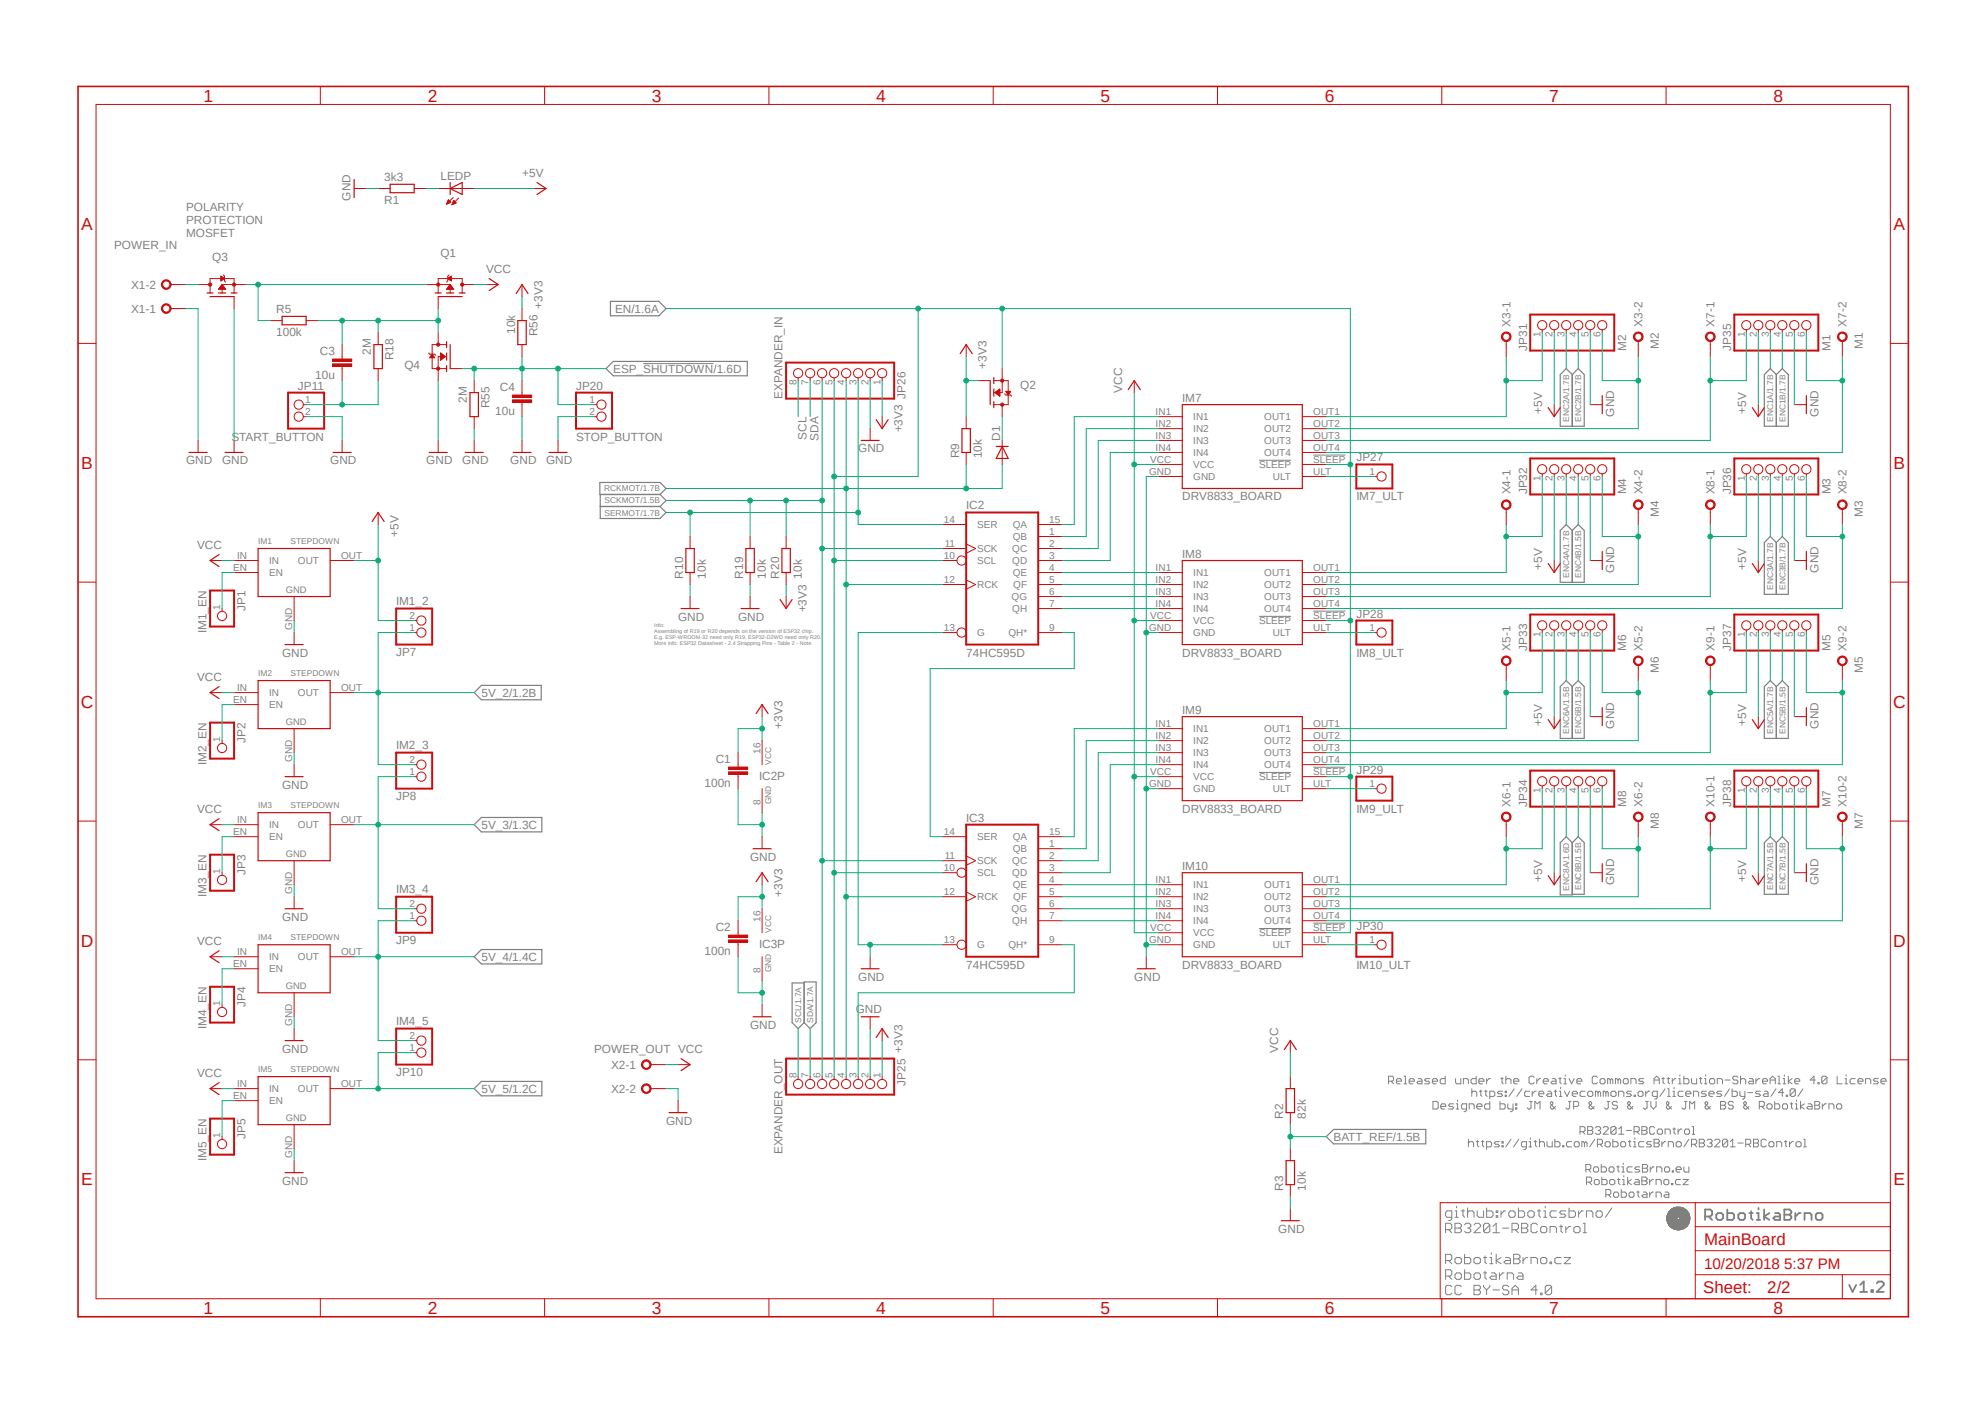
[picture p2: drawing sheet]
<svg xmlns="http://www.w3.org/2000/svg" width="420mm" height="297mm" viewBox="0 0 420 297" stroke-linecap="round" stroke-linejoin="round" font-family="sans-serif">
<defs><g id="words">
<g font-size="3.7" fill="#c90d0c">
<text x="43.1" y="21.5">1</text>
<text x="90.5" y="21.5">2</text>
<text x="137.9" y="21.5">3</text>
<text x="185.4" y="21.5">4</text>
<text x="232.8" y="21.5">5</text>
<text x="280.3" y="21.5">6</text>
<text x="327.7" y="21.5">7</text>
<text x="375.2" y="21.5">8</text>
<text x="17.2" y="48.7">A</text>
<text x="400.6" y="48.7">A</text>
<text x="17.2" y="99.2">B</text>
<text x="400.6" y="99.2">B</text>
<text x="17.1" y="149.7">C</text>
<text x="400.6" y="149.7">C</text>
<text x="17.1" y="200.3">D</text>
<text x="400.6" y="200.3">D</text>
<text x="17.2" y="250.8">E</text>
<text x="400.6" y="250.8">E</text>
<text x="43.1" y="278">1</text>
<text x="90.5" y="278">2</text>
<text x="137.9" y="278">3</text>
<text x="185.4" y="278">4</text>
<text x="232.8" y="278">5</text>
<text x="280.3" y="278">6</text>
<text x="327.7" y="278">7</text>
<text x="375.2" y="278">8</text>
</g>
<g font-size="3.6" fill="#c90d0c">
<text x="360.6" y="263.3">MainBoard</text>
<text x="360.3" y="273.6">Sheet:</text>
<text x="373.9" y="273.5">2/2</text>
</g>
<text font-size="3.2" fill="#c90d0c" x="360.6" y="268.4">10/20/2018 5:37 PM</text>
<g font-size="2.5" fill="#808080">
<text x="81.3" y="38.4">3k3</text>
<text x="93.2" y="38.1">LEDP</text>
<text x="110.5" y="37.3">+5V</text>
<text x="39.4" y="44.7">POLARITY</text>
<text x="39.4" y="47.4">PROTECTION</text>
<text x="74.2" y="42.4" transform="rotate(-90 74.2 42.4)">GND</text>
<text x="81.3" y="43.1">R1</text>
<text x="24.1" y="52.6">POWER_IN</text>
<text x="39.4" y="50">MOSFET</text>
<text x="44.9" y="55.1">Q3</text>
<text x="93.2" y="54.4">Q1</text>
<text x="102.9" y="57.7">VCC</text>
<text x="27.7" y="61.1">X1-2</text>
<text x="114.8" y="65.3" transform="rotate(-90 114.8 65.3)">+3V3</text>
<text x="27.7" y="66.2">X1-1</text>
<text x="58.4" y="71.1">100k</text>
<text x="58.4" y="66.3">R5</text>
<text x="109" y="70.6" transform="rotate(-90 109 70.6)">10k</text>
<text x="113.8" y="71.2" transform="rotate(-90 113.8 71.2)">R56</text>
<text x="130.1" y="66.2">EN/1.6A</text>
<text x="319.6" y="69.1" transform="rotate(-90 319.6 69.1)">X3-1</text>
<text x="347.5" y="69.1" transform="rotate(-90 347.5 69.1)">X3-2</text>
<text x="362.8" y="69.1" transform="rotate(-90 362.8 69.1)">X7-1</text>
<text x="390.7" y="69.1" transform="rotate(-90 390.7 69.1)">X7-2</text>
<text x="67.7" y="75.1">C3</text>
<text x="78.5" y="75.1" transform="rotate(-90 78.5 75.1)">2M</text>
<text x="83.3" y="76.2" transform="rotate(-90 83.3 76.2)">R18</text>
<text x="85.6" y="78">Q4</text>
<text x="208.7" y="78" transform="rotate(-90 208.7 78)">+3V3</text>
<text x="323.1" y="74.2" transform="rotate(-90 323.1 74.2)">JP31</text>
<text x="344.1" y="74.2" transform="rotate(-90 344.1 74.2)">M2</text>
<text x="350.9" y="73.8" transform="rotate(-90 350.9 73.8)">M2</text>
<text x="366.3" y="74.2" transform="rotate(-90 366.3 74.2)">JP35</text>
<text x="387.3" y="74.2" transform="rotate(-90 387.3 74.2)">M1</text>
<text x="394.1" y="73.8" transform="rotate(-90 394.1 73.8)">M1</text>
<text x="63" y="82.4">JP11</text>
<text x="66.7" y="80.1">10u</text>
<text x="105.7" y="82.7">C4</text>
<text x="121.9" y="82.4">JP20</text>
<text x="129.8" y="78.9">ESP_SHUTDOWN/1.6D</text>
<text x="215.9" y="82.3">Q2</text>
<text x="237.5" y="83.1" transform="rotate(-90 237.5 83.1)">VCC</text>
<text x="98.8" y="85.3" transform="rotate(-90 98.8 85.3)">2M</text>
<text x="103.6" y="86.4" transform="rotate(-90 103.6 86.4)">R55</text>
<text x="104.8" y="87.8">10u</text>
<text x="165.6" y="84.3" transform="rotate(-90 165.6 84.3)">EXPANDER_IN</text>
<text x="191.6" y="84.3" transform="rotate(-90 191.6 84.3)">JP26</text>
<text x="250.2" y="85.1">IM7</text>
<text x="326.3" y="87.5" transform="rotate(-90 326.3 87.5)">+5V</text>
<text x="341.5" y="88.1" transform="rotate(-90 341.5 88.1)">GND</text>
<text x="369.5" y="87.5" transform="rotate(-90 369.5 87.5)">+5V</text>
<text x="384.7" y="88.1" transform="rotate(-90 384.7 88.1)">GND</text>
<text x="49" y="93.2">START_BUTTON</text>
<text x="121.9" y="93.2">STOP_BUTTON</text>
<text x="170.6" y="93" transform="rotate(-90 170.6 93)">SCL</text>
<text x="173.2" y="93.3" transform="rotate(-90 173.2 93.3)">SDA</text>
<text x="181.6" y="95.7">GND</text>
<text x="191" y="91.5" transform="rotate(-90 191 91.5)">+3V3</text>
<text x="211.6" y="93.2" transform="rotate(-90 211.6 93.2)">D1</text>
<text x="39.4" y="98.3">GND</text>
<text x="47" y="98.3">GND</text>
<text x="69.9" y="98.3">GND</text>
<text x="90.2" y="98.3">GND</text>
<text x="97.8" y="98.3">GND</text>
<text x="108" y="98.3">GND</text>
<text x="115.5" y="98.3">GND</text>
<text x="202.9" y="97" transform="rotate(-90 202.9 97)">R9</text>
<text x="207.7" y="97" transform="rotate(-90 207.7 97)">10k</text>
<text x="287" y="97.6">JP27</text>
<text x="204.4" y="107.8">IC2</text>
<text x="250.2" y="105.9">DRV8833_BOARD</text>
<text x="287" y="105.9">IM7_ULT</text>
<text x="319.6" y="104.6" transform="rotate(-90 319.6 104.6)">X4-1</text>
<text x="323.1" y="104.6" transform="rotate(-90 323.1 104.6)">JP32</text>
<text x="344.1" y="104.6" transform="rotate(-90 344.1 104.6)">M4</text>
<text x="347.5" y="104.6" transform="rotate(-90 347.5 104.6)">X4-2</text>
<text x="362.8" y="104.6" transform="rotate(-90 362.8 104.6)">X8-1</text>
<text x="366.3" y="104.6" transform="rotate(-90 366.3 104.6)">JP36</text>
<text x="387.3" y="104.6" transform="rotate(-90 387.3 104.6)">M3</text>
<text x="390.7" y="104.6" transform="rotate(-90 390.7 104.6)">X8-2</text>
<text x="84.3" y="113.5" transform="rotate(-90 84.3 113.5)">+5V</text>
<text x="350.9" y="109.3" transform="rotate(-90 350.9 109.3)">M4</text>
<text x="394.1" y="109.3" transform="rotate(-90 394.1 109.3)">M3</text>
<text x="41.7" y="116">VCC</text>
<text x="250.2" y="118.1">IM8</text>
<text x="144.5" y="122.4" transform="rotate(-90 144.5 122.4)">R10</text>
<text x="149.3" y="122.4" transform="rotate(-90 149.3 122.4)">10k</text>
<text x="157.2" y="122.4" transform="rotate(-90 157.2 122.4)">R19</text>
<text x="162" y="122.4" transform="rotate(-90 162 122.4)">10k</text>
<text x="164.8" y="122.4" transform="rotate(-90 164.8 122.4)">R20</text>
<text x="169.6" y="122.4" transform="rotate(-90 169.6 122.4)">10k</text>
<text x="326.3" y="120.5" transform="rotate(-90 326.3 120.5)">+5V</text>
<text x="341.5" y="121.1" transform="rotate(-90 341.5 121.1)">GND</text>
<text x="369.5" y="120.5" transform="rotate(-90 369.5 120.5)">+5V</text>
<text x="384.7" y="121.1" transform="rotate(-90 384.7 121.1)">GND</text>
<text x="51.9" y="129.2" transform="rotate(-90 51.9 129.2)">JP1</text>
<text x="83.8" y="128">IM1_2</text>
<text x="143.5" y="131.3">GND</text>
<text x="156.2" y="131.3">GND</text>
<text x="170.6" y="129.5" transform="rotate(-90 170.6 129.5)">+3V3</text>
<text x="287" y="130.6">JP28</text>
<text x="43.7" y="133.9" transform="rotate(-90 43.7 133.9)">IM1_EN</text>
<text x="319.6" y="137.6" transform="rotate(-90 319.6 137.6)">X5-1</text>
<text x="323.1" y="137.6" transform="rotate(-90 323.1 137.6)">JP33</text>
<text x="344.1" y="137.6" transform="rotate(-90 344.1 137.6)">M6</text>
<text x="347.5" y="137.6" transform="rotate(-90 347.5 137.6)">X5-2</text>
<text x="362.8" y="137.6" transform="rotate(-90 362.8 137.6)">X9-1</text>
<text x="366.3" y="137.6" transform="rotate(-90 366.3 137.6)">JP37</text>
<text x="387.3" y="137.6" transform="rotate(-90 387.3 137.6)">M5</text>
<text x="390.7" y="137.6" transform="rotate(-90 390.7 137.6)">X9-2</text>
<text x="41.7" y="144">VCC</text>
<text x="59.7" y="138.9">GND</text>
<text x="83.8" y="138.8">JP7</text>
<text x="204.4" y="138.9">74HC595D</text>
<text x="250.2" y="138.9">DRV8833_BOARD</text>
<text x="287" y="138.9">IM8_ULT</text>
<text x="350.9" y="142.4" transform="rotate(-90 350.9 142.4)">M6</text>
<text x="394.1" y="142.4" transform="rotate(-90 394.1 142.4)">M5</text>
<text x="101.9" y="147.4">5V_2/1.2B</text>
<text x="165.6" y="154.1" transform="rotate(-90 165.6 154.1)">+3V3</text>
<text x="250.2" y="151.1">IM9</text>
<text x="326.3" y="153.5" transform="rotate(-90 326.3 153.5)">+5V</text>
<text x="341.5" y="154.1" transform="rotate(-90 341.5 154.1)">GND</text>
<text x="369.5" y="153.5" transform="rotate(-90 369.5 153.5)">+5V</text>
<text x="384.7" y="154.1" transform="rotate(-90 384.7 154.1)">GND</text>
<text x="43.7" y="161.8" transform="rotate(-90 43.7 161.8)">IM2_EN</text>
<text x="51.9" y="157.2" transform="rotate(-90 51.9 157.2)">JP2</text>
<text x="83.8" y="158.5">IM2_3</text>
<text x="151.4" y="161.4">C1</text>
<text x="59.7" y="166.8">GND</text>
<text x="149.1" y="166.5">100n</text>
<text x="160.6" y="164.9">IC2P</text>
<text x="287" y="163.7">JP29</text>
<text x="41.7" y="171.9">VCC</text>
<text x="83.8" y="169.3">JP8</text>
<text x="204.4" y="173.8">IC3</text>
<text x="250.2" y="171.9">DRV8833_BOARD</text>
<text x="287" y="171.9">IM9_ULT</text>
<text x="319.6" y="170.6" transform="rotate(-90 319.6 170.6)">X6-1</text>
<text x="323.1" y="170.6" transform="rotate(-90 323.1 170.6)">JP34</text>
<text x="344.1" y="170.6" transform="rotate(-90 344.1 170.6)">M8</text>
<text x="347.5" y="170.6" transform="rotate(-90 347.5 170.6)">X6-2</text>
<text x="362.8" y="170.6" transform="rotate(-90 362.8 170.6)">X10-1</text>
<text x="366.3" y="170.6" transform="rotate(-90 366.3 170.6)">JP38</text>
<text x="387.3" y="170.6" transform="rotate(-90 387.3 170.6)">M7</text>
<text x="390.7" y="170.6" transform="rotate(-90 390.7 170.6)">X10-2</text>
<text x="101.9" y="175.3">5V_3/1.3C</text>
<text x="350.9" y="175.4" transform="rotate(-90 350.9 175.4)">M8</text>
<text x="394.1" y="175.4" transform="rotate(-90 394.1 175.4)">M7</text>
<text x="51.9" y="185.1" transform="rotate(-90 51.9 185.1)">JP3</text>
<text x="158.7" y="182.1">GND</text>
<text x="250.2" y="184.1">IM10</text>
<text x="43.7" y="189.8" transform="rotate(-90 43.7 189.8)">IM3_EN</text>
<text x="83.8" y="188.9">IM3_4</text>
<text x="165.6" y="189.7" transform="rotate(-90 165.6 189.7)">+3V3</text>
<text x="326.3" y="186.6" transform="rotate(-90 326.3 186.6)">+5V</text>
<text x="341.5" y="187.2" transform="rotate(-90 341.5 187.2)">GND</text>
<text x="369.5" y="186.6" transform="rotate(-90 369.5 186.6)">+5V</text>
<text x="384.7" y="187.2" transform="rotate(-90 384.7 187.2)">GND</text>
<text x="59.7" y="194.8">GND</text>
<text x="151.4" y="196.9">C2</text>
<text x="287" y="196.7">JP30</text>
<text x="41.7" y="199.9">VCC</text>
<text x="83.8" y="199.7">JP9</text>
<text x="101.9" y="203.3">5V_4/1.4C</text>
<text x="149.1" y="202">100n</text>
<text x="160.6" y="200.5">IC3P</text>
<text x="181.6" y="207.5">GND</text>
<text x="204.4" y="204.9">74HC595D</text>
<text x="240" y="207.5">GND</text>
<text x="250.2" y="204.9">DRV8833_BOARD</text>
<text x="287" y="204.9">IM10_ULT</text>
<text x="51.9" y="213.1" transform="rotate(-90 51.9 213.1)">JP4</text>
<text x="181.1" y="214.3">GND</text>
<text x="43.7" y="217.7" transform="rotate(-90 43.7 217.7)">IM4_EN</text>
<text x="83.8" y="216.9">IM4_5</text>
<text x="158.7" y="217.6">GND</text>
<text x="41.7" y="227.8">VCC</text>
<text x="59.7" y="222.7">GND</text>
<text x="83.8" y="227.6">JP10</text>
<text x="125.7" y="222.7">POWER_OUT VCC</text>
<text x="129.3" y="226.1">X2-1</text>
<text x="191" y="222.7" transform="rotate(-90 191 222.7)">+3V3</text>
<text x="270.5" y="222.7" transform="rotate(-90 270.5 222.7)">VCC</text>
<text x="101.9" y="231.2">5V_5/1.2C</text>
<text x="129.3" y="231.2">X2-2</text>
<text x="191.6" y="229.7" transform="rotate(-90 191.6 229.7)">JP25</text>
<text x="140.9" y="237.9">GND</text>
<text x="271.5" y="236.6" transform="rotate(-90 271.5 236.6)">R2</text>
<text x="276.3" y="236.6" transform="rotate(-90 276.3 236.6)">82k</text>
<text x="43.7" y="245.6" transform="rotate(-90 43.7 245.6)">IM5_EN</text>
<text x="51.9" y="241" transform="rotate(-90 51.9 241)">JP5</text>
<text x="165.6" y="244.2" transform="rotate(-90 165.6 244.2)">EXPANDER_OUT</text>
<text x="282.2" y="241.3">BATT_REF/1.5B</text>
<text x="59.7" y="250.6">GND</text>
<text x="271.5" y="251.9" transform="rotate(-90 271.5 251.9)">R3</text>
<text x="276.3" y="251.9" transform="rotate(-90 276.3 251.9)">10k</text>
<text x="270.5" y="260.8">GND</text>
</g>
<g font-size="2.1" fill="#808080">
<text x="326" y="71.3" transform="rotate(-90 326 71.3)">1</text>
<text x="328.5" y="71.3" transform="rotate(-90 328.5 71.3)">2</text>
<text x="331" y="71.3" transform="rotate(-90 331 71.3)">3</text>
<text x="333.6" y="71.3" transform="rotate(-90 333.6 71.3)">4</text>
<text x="336.1" y="71.3" transform="rotate(-90 336.1 71.3)">5</text>
<text x="338.7" y="71.3" transform="rotate(-90 338.7 71.3)">6</text>
<text x="369.1" y="71.3" transform="rotate(-90 369.1 71.3)">1</text>
<text x="371.7" y="71.3" transform="rotate(-90 371.7 71.3)">2</text>
<text x="374.2" y="71.3" transform="rotate(-90 374.2 71.3)">3</text>
<text x="376.8" y="71.3" transform="rotate(-90 376.8 71.3)">4</text>
<text x="379.3" y="71.3" transform="rotate(-90 379.3 71.3)">5</text>
<text x="381.8" y="71.3" transform="rotate(-90 381.8 71.3)">6</text>
<text x="168.5" y="81.5" transform="rotate(-90 168.5 81.5)">8</text>
<text x="171.1" y="81.5" transform="rotate(-90 171.1 81.5)">7</text>
<text x="173.6" y="81.5" transform="rotate(-90 173.6 81.5)">6</text>
<text x="176.1" y="81.5" transform="rotate(-90 176.1 81.5)">5</text>
<text x="178.7" y="81.5" transform="rotate(-90 178.7 81.5)">4</text>
<text x="181.2" y="81.5" transform="rotate(-90 181.2 81.5)">3</text>
<text x="183.8" y="81.5" transform="rotate(-90 183.8 81.5)">2</text>
<text x="186.3" y="81.5" transform="rotate(-90 186.3 81.5)">1</text>
<text x="64.6" y="85.2">1</text>
<text x="64.6" y="87.8">2</text>
<text x="124.7" y="85.2">1</text>
<text x="124.7" y="87.8">2</text>
<text x="244.5" y="87.8">IN1</text>
<text x="252.5" y="88.9">IN1</text>
<text x="267.5" y="88.9">OUT1</text>
<text x="277.9" y="87.8">OUT1</text>
<text x="244.5" y="90.3">IN2</text>
<text x="244.5" y="92.8">IN3</text>
<text x="244.5" y="95.4">IN4</text>
<text x="252.5" y="91.4">IN2</text>
<text x="252.5" y="94">IN3</text>
<text x="267.5" y="91.4">OUT2</text>
<text x="267.5" y="94">OUT3</text>
<text x="277.9" y="90.3">OUT2</text>
<text x="277.9" y="92.8">OUT3</text>
<text x="277.9" y="95.4">OUT4</text>
<text x="243.1" y="100.5">GND</text>
<text x="243.4" y="97.9">VCC</text>
<text x="252.5" y="96.5">IN4</text>
<text x="252.5" y="99">VCC</text>
<text x="252.5" y="101.6">GND</text>
<text x="266.4" y="99">SLEEP</text>
<text x="267.5" y="96.5">OUT4</text>
<text x="269.3" y="101.6">ULT</text>
<text x="277.9" y="97.9">SLEEP</text>
<text x="277.9" y="100.5">ULT</text>
<text x="289.8" y="100.5">1</text>
<text x="326" y="101.8" transform="rotate(-90 326 101.8)">1</text>
<text x="328.5" y="101.8" transform="rotate(-90 328.5 101.8)">2</text>
<text x="331" y="101.8" transform="rotate(-90 331 101.8)">3</text>
<text x="333.6" y="101.8" transform="rotate(-90 333.6 101.8)">4</text>
<text x="336.1" y="101.8" transform="rotate(-90 336.1 101.8)">5</text>
<text x="338.7" y="101.8" transform="rotate(-90 338.7 101.8)">6</text>
<text x="369.1" y="101.8" transform="rotate(-90 369.1 101.8)">1</text>
<text x="371.7" y="101.8" transform="rotate(-90 371.7 101.8)">2</text>
<text x="374.2" y="101.8" transform="rotate(-90 374.2 101.8)">3</text>
<text x="376.8" y="101.8" transform="rotate(-90 376.8 101.8)">4</text>
<text x="379.3" y="101.8" transform="rotate(-90 379.3 101.8)">5</text>
<text x="381.8" y="101.8" transform="rotate(-90 381.8 101.8)">6</text>
<text x="199.7" y="110.6">14</text>
<text x="206.8" y="111.7">SER</text>
<text x="214.3" y="111.7">QA</text>
<text x="222" y="113.2">1</text>
<text x="222" y="110.6">15</text>
<text x="50.2" y="118.2">IN</text>
<text x="56.9" y="119.3">IN</text>
<text x="63" y="119.3">OUT</text>
<text x="72.2" y="118.2">OUT</text>
<text x="199.7" y="118.2">10</text>
<text x="199.9" y="115.7">11</text>
<text x="206.8" y="119.3">SCL</text>
<text x="206.8" y="116.8">SCK</text>
<text x="214.2" y="116.8">QC</text>
<text x="214.2" y="119.3">QD</text>
<text x="214.3" y="114.3">QB</text>
<text x="222" y="115.7">2</text>
<text x="222" y="118.2">3</text>
<text x="49.4" y="120.8">EN</text>
<text x="56.9" y="121.9">EN</text>
<text x="199.7" y="123.3">12</text>
<text x="206.8" y="124.4">RCK</text>
<text x="214.3" y="121.9">QE</text>
<text x="214.4" y="124.4">QF</text>
<text x="222" y="120.8">4</text>
<text x="222" y="123.3">5</text>
<text x="222" y="125.9">6</text>
<text x="244.5" y="120.8">IN1</text>
<text x="244.5" y="123.3">IN2</text>
<text x="244.5" y="125.9">IN3</text>
<text x="252.5" y="121.9">IN1</text>
<text x="252.5" y="124.4">IN2</text>
<text x="267.5" y="121.9">OUT1</text>
<text x="267.5" y="124.4">OUT2</text>
<text x="277.9" y="120.8">OUT1</text>
<text x="277.9" y="123.3">OUT2</text>
<text x="277.9" y="125.9">OUT3</text>
<text x="46.6" y="128.9" transform="rotate(-90 46.6 128.9)">1</text>
<text x="86.6" y="130.9">2</text>
<text x="214" y="127">QG</text>
<text x="214.2" y="129.5">QH</text>
<text x="222" y="128.4">7</text>
<text x="243.4" y="130.9">VCC</text>
<text x="244.5" y="128.4">IN4</text>
<text x="252.5" y="127">IN3</text>
<text x="252.5" y="129.5">IN4</text>
<text x="267.5" y="127">OUT3</text>
<text x="267.5" y="129.5">OUT4</text>
<text x="277.9" y="128.4">OUT4</text>
<text x="277.9" y="130.9">SLEEP</text>
<text x="61.8" y="133.2" transform="rotate(-90 61.8 133.2)">GND</text>
<text x="86.6" y="133.5">1</text>
<text x="199.7" y="133.5">13</text>
<text x="206.8" y="134.6">G</text>
<text x="213.4" y="134.6">QH*</text>
<text x="222" y="133.5">9</text>
<text x="243.1" y="133.5">GND</text>
<text x="252.5" y="132">VCC</text>
<text x="252.5" y="134.6">GND</text>
<text x="266.4" y="132">SLEEP</text>
<text x="269.3" y="134.6">ULT</text>
<text x="277.9" y="133.5">ULT</text>
<text x="289.8" y="133.5">1</text>
<text x="326" y="134.8" transform="rotate(-90 326 134.8)">1</text>
<text x="328.5" y="134.8" transform="rotate(-90 328.5 134.8)">2</text>
<text x="331" y="134.8" transform="rotate(-90 331 134.8)">3</text>
<text x="333.6" y="134.8" transform="rotate(-90 333.6 134.8)">4</text>
<text x="336.1" y="134.8" transform="rotate(-90 336.1 134.8)">5</text>
<text x="338.7" y="134.8" transform="rotate(-90 338.7 134.8)">6</text>
<text x="369.1" y="134.8" transform="rotate(-90 369.1 134.8)">1</text>
<text x="371.7" y="134.8" transform="rotate(-90 371.7 134.8)">2</text>
<text x="374.2" y="134.8" transform="rotate(-90 374.2 134.8)">3</text>
<text x="376.8" y="134.8" transform="rotate(-90 376.8 134.8)">4</text>
<text x="379.3" y="134.8" transform="rotate(-90 379.3 134.8)">5</text>
<text x="381.8" y="134.8" transform="rotate(-90 381.8 134.8)">6</text>
<text x="49.4" y="148.7">EN</text>
<text x="50.2" y="146.2">IN</text>
<text x="56.9" y="147.3">IN</text>
<text x="56.9" y="149.8">EN</text>
<text x="63" y="147.3">OUT</text>
<text x="72.2" y="146.2">OUT</text>
<text x="244.5" y="153.8">IN1</text>
<text x="252.5" y="154.9">IN1</text>
<text x="267.5" y="154.9">OUT1</text>
<text x="277.9" y="153.8">OUT1</text>
<text x="46.6" y="156.9" transform="rotate(-90 46.6 156.9)">1</text>
<text x="61.8" y="161.2" transform="rotate(-90 61.8 161.2)">GND</text>
<text x="86.6" y="161.4">2</text>
<text x="160.9" y="159.4" transform="rotate(-90 160.9 159.4)">16</text>
<text x="244.5" y="156.3">IN2</text>
<text x="244.5" y="158.9">IN3</text>
<text x="244.5" y="161.4">IN4</text>
<text x="252.5" y="157.4">IN2</text>
<text x="252.5" y="160">IN3</text>
<text x="267.5" y="157.4">OUT2</text>
<text x="267.5" y="160">OUT3</text>
<text x="277.9" y="156.3">OUT2</text>
<text x="277.9" y="158.9">OUT3</text>
<text x="277.9" y="161.4">OUT4</text>
<text x="86.6" y="164">1</text>
<text x="243.1" y="166.5">GND</text>
<text x="243.4" y="164">VCC</text>
<text x="252.5" y="162.5">IN4</text>
<text x="252.5" y="165.1">VCC</text>
<text x="252.5" y="167.6">GND</text>
<text x="266.4" y="165.1">SLEEP</text>
<text x="267.5" y="162.5">OUT4</text>
<text x="269.3" y="167.6">ULT</text>
<text x="277.9" y="164">SLEEP</text>
<text x="277.9" y="166.5">ULT</text>
<text x="289.8" y="166.5">1</text>
<text x="326" y="167.8" transform="rotate(-90 326 167.8)">1</text>
<text x="328.5" y="167.8" transform="rotate(-90 328.5 167.8)">2</text>
<text x="331" y="167.8" transform="rotate(-90 331 167.8)">3</text>
<text x="333.6" y="167.8" transform="rotate(-90 333.6 167.8)">4</text>
<text x="336.1" y="167.8" transform="rotate(-90 336.1 167.8)">5</text>
<text x="338.7" y="167.8" transform="rotate(-90 338.7 167.8)">6</text>
<text x="369.1" y="167.8" transform="rotate(-90 369.1 167.8)">1</text>
<text x="371.7" y="167.8" transform="rotate(-90 371.7 167.8)">2</text>
<text x="374.2" y="167.8" transform="rotate(-90 374.2 167.8)">3</text>
<text x="376.8" y="167.8" transform="rotate(-90 376.8 167.8)">4</text>
<text x="379.3" y="167.8" transform="rotate(-90 379.3 167.8)">5</text>
<text x="381.8" y="167.8" transform="rotate(-90 381.8 167.8)">6</text>
<text x="160.9" y="170.3" transform="rotate(-90 160.9 170.3)">8</text>
<text x="49.4" y="176.6">EN</text>
<text x="50.2" y="174.1">IN</text>
<text x="56.9" y="175.2">IN</text>
<text x="56.9" y="177.8">EN</text>
<text x="63" y="175.2">OUT</text>
<text x="72.2" y="174.1">OUT</text>
<text x="199.7" y="176.6">14</text>
<text x="206.8" y="177.8">SER</text>
<text x="214.3" y="177.8">QA</text>
<text x="222" y="179.2">1</text>
<text x="222" y="176.6">15</text>
<text x="46.6" y="184.8" transform="rotate(-90 46.6 184.8)">1</text>
<text x="199.7" y="184.2">10</text>
<text x="199.9" y="181.7">11</text>
<text x="206.8" y="185.4">SCL</text>
<text x="206.8" y="182.8">SCK</text>
<text x="214.2" y="182.8">QC</text>
<text x="214.2" y="185.4">QD</text>
<text x="214.3" y="180.3">QB</text>
<text x="222" y="181.7">2</text>
<text x="222" y="184.2">3</text>
<text x="61.8" y="189.1" transform="rotate(-90 61.8 189.1)">GND</text>
<text x="86.6" y="191.9">2</text>
<text x="199.7" y="189.3">12</text>
<text x="206.8" y="190.5">RCK</text>
<text x="214.3" y="187.9">QE</text>
<text x="214.4" y="190.5">QF</text>
<text x="222" y="186.8">4</text>
<text x="222" y="189.3">5</text>
<text x="222" y="191.9">6</text>
<text x="244.5" y="186.8">IN1</text>
<text x="244.5" y="189.3">IN2</text>
<text x="244.5" y="191.9">IN3</text>
<text x="252.5" y="187.9">IN1</text>
<text x="252.5" y="190.5">IN2</text>
<text x="267.5" y="187.9">OUT1</text>
<text x="267.5" y="190.5">OUT2</text>
<text x="277.9" y="186.8">OUT1</text>
<text x="277.9" y="189.3">OUT2</text>
<text x="277.9" y="191.9">OUT3</text>
<text x="86.6" y="194.4">1</text>
<text x="160.9" y="194.9" transform="rotate(-90 160.9 194.9)">16</text>
<text x="214" y="193">QG</text>
<text x="214.2" y="195.5">QH</text>
<text x="222" y="194.4">7</text>
<text x="243.4" y="196.9">VCC</text>
<text x="244.5" y="194.4">IN4</text>
<text x="252.5" y="193">IN3</text>
<text x="252.5" y="195.5">IN4</text>
<text x="267.5" y="193">OUT3</text>
<text x="267.5" y="195.5">OUT4</text>
<text x="277.9" y="194.4">OUT4</text>
<text x="277.9" y="196.9">SLEEP</text>
<text x="50.2" y="202">IN</text>
<text x="56.9" y="203.2">IN</text>
<text x="63" y="203.2">OUT</text>
<text x="72.2" y="202">OUT</text>
<text x="199.7" y="199.5">13</text>
<text x="206.8" y="200.6">G</text>
<text x="213.4" y="200.6">QH*</text>
<text x="222" y="199.5">9</text>
<text x="243.1" y="199.5">GND</text>
<text x="252.5" y="198.1">VCC</text>
<text x="252.5" y="200.6">GND</text>
<text x="266.4" y="198.1">SLEEP</text>
<text x="269.3" y="200.6">ULT</text>
<text x="277.9" y="199.5">ULT</text>
<text x="289.8" y="199.5">1</text>
<text x="49.4" y="204.6">EN</text>
<text x="56.9" y="205.7">EN</text>
<text x="160.9" y="205.9" transform="rotate(-90 160.9 205.9)">8</text>
<text x="46.6" y="212.7" transform="rotate(-90 46.6 212.7)">1</text>
<text x="61.8" y="217" transform="rotate(-90 61.8 217)">GND</text>
<text x="86.6" y="219.8">2</text>
<text x="86.6" y="222.3">1</text>
<text x="168.5" y="228" transform="rotate(-90 168.5 228)">8</text>
<text x="171.1" y="228" transform="rotate(-90 171.1 228)">7</text>
<text x="173.6" y="228" transform="rotate(-90 173.6 228)">6</text>
<text x="176.1" y="228" transform="rotate(-90 176.1 228)">5</text>
<text x="178.7" y="228" transform="rotate(-90 178.7 228)">4</text>
<text x="181.2" y="228" transform="rotate(-90 181.2 228)">3</text>
<text x="183.8" y="228" transform="rotate(-90 183.8 228)">2</text>
<text x="186.3" y="228" transform="rotate(-90 186.3 228)">1</text>
<text x="49.4" y="232.5">EN</text>
<text x="50.2" y="230">IN</text>
<text x="56.9" y="231.1">IN</text>
<text x="56.9" y="233.6">EN</text>
<text x="63" y="231.1">OUT</text>
<text x="72.2" y="230">OUT</text>
<text x="46.6" y="240.7" transform="rotate(-90 46.6 240.7)">1</text>
<text x="61.8" y="245" transform="rotate(-90 61.8 245)">GND</text>
</g>
<g font-size="2" fill="#808080">
<text x="60.5" y="125.4">GND</text>
<text x="60.5" y="153.4">GND</text>
<text x="60.5" y="181.3">GND</text>
<text x="60.5" y="209.3">GND</text>
<text x="60.5" y="237.1">GND</text>
</g>
<g font-size="1.8" fill="#808080">
<text x="332" y="89.3" transform="rotate(-90 332 89.3)">ENC2A/1.7B</text>
<text x="334.6" y="89.3" transform="rotate(-90 334.6 89.3)">ENC2B/1.7B</text>
<text x="375.2" y="89.3" transform="rotate(-90 375.2 89.3)">ENC1A/1.7B</text>
<text x="377.7" y="89.3" transform="rotate(-90 377.7 89.3)">ENC1B/1.7B</text>
<text x="127.8" y="104">RCKMOT/1.7B</text>
<text x="127.9" y="106.5">SCKMOT/1.5B</text>
<text x="127.9" y="109.1">SERMOT/1.7B</text>
<text x="54.6" y="115">IM1</text>
<text x="61.5" y="115">STEPDOWN</text>
<text x="332" y="122.3" transform="rotate(-90 332 122.3)">ENC4A/1.7B</text>
<text x="334.6" y="122.3" transform="rotate(-90 334.6 122.3)">ENC4B/1.5B</text>
<text x="375.2" y="124.8" transform="rotate(-90 375.2 124.8)">ENC3A/1.7B</text>
<text x="377.7" y="124.8" transform="rotate(-90 377.7 124.8)">ENC3B/1.7B</text>
<text x="54.6" y="143">IM2</text>
<text x="61.5" y="143">STEPDOWN</text>
<text x="332" y="155.3" transform="rotate(-90 332 155.3)">ENC6A/1.5B</text>
<text x="334.6" y="155.3" transform="rotate(-90 334.6 155.3)">ENC6B/1.5B</text>
<text x="375.2" y="155.3" transform="rotate(-90 375.2 155.3)">ENC5A/1.7B</text>
<text x="377.7" y="155.3" transform="rotate(-90 377.7 155.3)">ENC5B/1.5B</text>
<text x="163.2" y="161.8" transform="rotate(-90 163.2 161.8)">VCC</text>
<text x="54.6" y="170.9">IM3</text>
<text x="61.5" y="170.9">STEPDOWN</text>
<text x="163.2" y="170.1" transform="rotate(-90 163.2 170.1)">GND</text>
<text x="332" y="188.4" transform="rotate(-90 332 188.4)">ENC8A/1.6D</text>
<text x="334.6" y="188.3" transform="rotate(-90 334.6 188.3)">ENC8B/1.5B</text>
<text x="375.2" y="188.3" transform="rotate(-90 375.2 188.3)">ENC7A/1.5B</text>
<text x="377.7" y="188.3" transform="rotate(-90 377.7 188.3)">ENC7B/1.5B</text>
<text x="163.2" y="197.3" transform="rotate(-90 163.2 197.3)">VCC</text>
<text x="54.6" y="198.8">IM4</text>
<text x="61.5" y="198.8">STEPDOWN</text>
<text x="163.2" y="205.7" transform="rotate(-90 163.2 205.7)">GND</text>
<text x="169.5" y="216.4" transform="rotate(-90 169.5 216.4)">SCL/1.7A</text>
<text x="172" y="216.4" transform="rotate(-90 172 216.4)">SDA/1.7A</text>
<text x="54.6" y="226.7">IM5</text>
<text x="61.5" y="226.7">STEPDOWN</text>
</g>
<g font-size="1.1" fill="#808080">
<text x="138.4" y="132.7">Info:</text>
<text x="138.4" y="133.9">Assembling of R19 or R20 depends on the version of ESP32 chip.</text>
<text x="138.4" y="135.1">E.g. ESP-WROOM-32 need only R19, ESP32-D2WD need only R20.</text>
<text x="138.4" y="136.4">More info: ESP32 Datasheet - 2.4 Strapping Pins - Table 2 - Note</text>
</g>
</g></defs>
<path d="M16 17.9l388.2 261.2M404.2 17.9l-388.2 261.2" fill="none" stroke="#fff" stroke-width=".21"/>
<g fill="none" stroke="#808080" stroke-width=".21">
<path d="M136.1 76.9h14.9M266.4 97.4h6.8M277.9 96.3h6.7M266.4 130.4h6.8M277.9 129.3h6.7M266.4 163.4h6.8M277.9 162.3h6.7M266.4 196.4h6.8M277.9 195.3h6.7M293.8 228.7h.8l.3-.2v-.6l-.3-.2h-.8v1.6M294.3 228.7l.6 .6M295.4 228.7h1.1v-.2l-.3-.3h-.5l-.3 .3v.5l.3 .3h.5"/>
<path d="M297.1 227.7h.2v1.6M297.1 229.3h.5M298.2 228.7h1.1v-.2l-.3-.3h-.6l-.2 .3v.5l.2 .3h.6M300.1 228.2h.5l.3 .3v.8h-.8l-.3-.3 .3-.3h.8M302.5 228.2h-.8l-.3 .3 .3 .2h.6l.2 .3-.2 .3h-.9M303.1 228.7h1.1v-.2l-.3-.3h-.6l-.2 .3v.5l.2 .3h.6M303.2 233h.8l.3 .3v1.1l-.3 .2h-.8zM304.8 234.1h1.1v-.3l-.3-.3h-.5l-.3 .3v.6l.3 .2h.5M305.8 227.7v1.6h-.8l-.3-.3v-.5l.3-.3h.8M307.6 233.5h-.9l-.2 .3 .2 .3h.6l.3 .3-.3 .2h-.8M308 228.2v.8l.2 .3h.9v-1.1M308.1 234.6h.6"/>
<path d="M308.1 233.5h.3v1.1M308.4 232.7v.3M309.6 229.3v-1.1h.8l.3 .3v.8M310.3 234.6h-.8l-.3-.2v-.6l.3-.3h.8v1.4l-.3 .3h-.2M310.9 234.6v-1.1h.8l.2 .3v.8M311.4 230.3v1.6M311.4 231.1l.3-.3h.5l.3 .3v.8M312.3 227.7v1.6h-.8l-.3-.3v-.5l.3-.3h.8M312.5 234.1h1.1v-.3l-.3-.3h-.5l-.3 .3v.6l.3 .2h.5M312.9 228.7h1.1v-.2l-.3-.3h-.6l-.2 .3v.5l.2 .3h.6M313 230.8h.6M313.3 230.6v1.1l.3 .2"/>
<path d="M314.1 230.8h.6M314.4 230.6v1.1l.3 .2M314.5 228.2v1.1M315.2 231.9h.8l.3-.2v-.6l-.3-.3h-.8v1.7M315.2 233v1.6h-.8l-.3-.2v-.6l.3-.3h.8M315.3 228.2h-.3l-.5 .5M317.4 233v1.6h.8l.3-.2v-.6l-.3-.3h-.8M317.5 228.2h.6M317.8 227.9v1.1l.3 .3M317.9 230.8h-.8l-.3 .3 .3 .3h.6l.2 .3-.2 .2h-.9M318.5 230.8h.2v.3h-.2zM318.5 231.7h.2v.2h-.2z"/>
<path d="M318.6 228.5l.3-.3h.5l.3 .3v.8M318.6 227.7v1.6M319 233.5v.9l.3 .2h.8M320.1 233.5v1.4l-.3 .3h-.2M320.3 228.7h1.1v-.2l-.3-.3h-.6l-.2 .3v.5l.2 .3h.6M320.4 230.3l-1.1 1.6M320.7 234.4h.2v.2h-.2zM320.7 233.5h.2v.3h-.2zM322 230.3l-1.1 1.6M323.6 230.8h-.8l-.2 .3v.6l.2 .2h.8M323.6 233h.6M323.9 233v1.4l-.3 .2h-.2l-.3-.2"/>
<path d="M324.2 230.8v1.1M324.6 227.9l-.3-.2h-.5l-.3 .2v1.1l.3 .3h.5l.3-.3M324.7 234.6v-1.6l.6 .5 .5-.5v1.6M325 230.8h-.3l-.5 .6M325.2 228.2v1.1M325.6 231.4h1v-.3l-.2-.3h-.6l-.2 .3v.6l.2 .2h.6M326 228.2h-.3l-.5 .5M326.5 228.7h1.1v-.2l-.3-.3h-.5l-.3 .3v.5l.3 .3h.5M327.5 230.8h.5l.3 .3v.8h-.8l-.3-.2 .3-.3h.8M328.4 228.2h.6l.2 .3v.8h-.8l-.2-.3 .2-.3h.8M328.8 230.8h.6M329.1 230.6v1.1l.3 .2"/>
<path d="M329.1 234.1l-.6 .5h-.2l-.3-.2v-.3l.5-.6v-.2l-.2-.3-.3 .3v.2l1.1 1.1M329.8 228.2h.5M329.9 230.8h.3v1.1M329.9 231.9h.6M330.1 227.9v1.1l.2 .3M330.2 230v.3M330.9 229.3h.5M330.9 228.2h.3v1.1M331 230.8l.6 1.1 .5-1.1M331.2 227.4v.3M331.9 233h.5M332 228.2l.5 1.1 .6-1.1"/>
<path d="M332.1 233v1.4l-.2 .2h-.3l-.3-.2M332.7 231.4h1.1v-.3l-.3-.3h-.5l-.3 .3v.6l.3 .2h.5M333 234.1h.8l.2-.3v-.5l-.2-.3h-.8v1.6M333.6 228.7h1.1v-.2l-.3-.3h-.5l-.3 .3v.5l.3 .3h.5M334.3 239.4h.8l.3-.3v-.5l-.3-.3h-.8v1.6M334.9 239.4l.5 .5M335.4 230.8h-.8l-.3 .3v.6l.3 .2h.8M335.9 231.1l.3-.3h.6l.2 .3v.6l-.2 .2h-.6l-.3-.2zM335.9 238.3h.9l.2 .3v.2l-.2 .3 .2 .3v.3l-.2 .2h-.9zM335.9 239.1h.9M337.3 234.1l-.5 .5h-.3l-.3-.2v-.3l.6-.6v-.2l-.3-.3-.3 .3v.2l1.1 1.1M337.6 238.6l.3-.3h.5l.3 .3v.2l-.3 .3"/>
<path d="M338 227.9l-.3-.2h-.6l-.2 .2v1.1l.2 .3h.6l.3-.3M338.1 231.1l-.2-.3h-.3v1.1M338.1 231.1v.8M338.1 231.1l.3-.3 .3 .3v.8M338.1 239.1h.3M338.4 239.1l.3 .3v.3l-.3 .2h-.5l-.3-.2M338.8 228.2h.5l.3 .3v.5l-.3 .3h-.5l-.3-.3v-.5zM339.2 238.6l.3-.3h.5l.3 .3v.2l-1.1 1.1h1.1M339.8 231.1l-.3-.3h-.3v1.1M339.8 231.1v.8M339.8 231.1l.2-.3 .3 .3v.8M340 233h.6"/>
<path d="M340.3 233v1.4l-.3 .2h-.2l-.3-.2M340.7 228.5l-.3-.3h-.3v1.1M340.7 228.5v.8M340.7 228.5l.3-.3 .2 .3v.8M341.1 230.8h.6l.2 .3v.6l-.2 .2h-.6l-.3-.2v-.6zM341.9 238.6v1.1l-.2 .2h-.6l-.3-.2M341.9 238.6l-.2-.3h-.6l-.3 .3v1.1M341.9 238.6l-1.1 1.1M342.2 233.3l-.3-.3h-.5l-.3 .3v.2l.3 .3h.5l.3 .3v.3l-.3 .2h-.5l-.3-.2M342.3 228.5l-.2-.3h-.3v1.1M342.3 228.5v.8M342.3 228.5l.3-.3 .3 .3v.8"/>
<path d="M342.5 231.9v-1.1h.8l.3 .3v.8M342.5 239.9h1.1M342.5 238.8l.5-.5v1.6M343.7 228.2h.6l.2 .3v.5l-.2 .3h-.6l-.2-.3v-.5zM344.1 239.1h1.1M345.1 229.3v-1.1h.8l.3 .3v.8M345.2 230.8h-.8l-.3 .3 .3 .3h.5l.3 .3-.3 .2h-.8M345.5 234.1l-.6 .5h-.2l-.3-.2v-.3l.5-.6v-.2l-.2-.3-.3 .3v.2l1.1 1.1M345.7 231.7h.3v.2h-.3zM345.7 239.4h.9l.2-.3v-.5l-.2-.3h-.9v1.6M346.3 239.4l.5 .5M346.8 230.8h.6l.2 .3v.6l-.2 .2h-.6l-.2-.2v-.6z"/>
<path d="M347.4 238.3h.8l.3 .3v.2l-.3 .3 .3 .3v.3l-.3 .2h-.8zM347.4 239.1h.8M347.8 228.2h-.8l-.3 .3 .3 .2h.5l.3 .3-.3 .3h-.8M348.2 230.8v1.1M348.2 233h.5M348.5 233v1.4l-.3 .2h-.3l-.2-.2M349 230.8h-.3l-.5 .6M349.3 233v1.1l.5 .5 .6-.5v-1.1M350 229.3v-1.1l.5-.5 .6 .5v1.1M350 228.5h1.1M350.1 238.6l-.3-.3h-.5l-.3 .3v1.1l.3 .2h.5l.3-.2M350.6 231.9h-.8l-.2-.2v-.6l.2-.3h.8v1.4l-.2 .3h-.3"/>
<path d="M350.9 238.8h.6l.2 .3v.6l-.2 .2h-.6l-.3-.2v-.6zM351.6 228.2h.6M351.9 227.9v1.1l.3 .3M352.3 230.3l-1.1 1.6M352.3 239.9v-1.1h.8l.3 .3v.8M352.7 228.2h.6M352.8 231.9h.6M352.8 230.3h.3v1.6M353 227.9v1.1l.3 .3M353.7 234.1l-.6 .5h-.3l-.2-.2v-.3l.5-.6v-.2l-.3-.3-.2 .3v.2l1.1 1.1M353.8 228.2v1.1M353.9 230.8h.3v1.1"/>
<path d="M353.9 231.9h.6M353.9 238.8h.6M354.2 230v.3M354.2 238.6v1.1l.3 .2M354.6 228.2h-.3l-.5 .5M355 238.8v1.1M355.2 229.3h.5M355.2 228.2h.2v1.1M355.4 227.4v.3M355.9 238.8h-.3l-.6 .6M356.1 230.8h-.8l-.3 .3v.6l.3 .2h.8M356.3 227.7v1.6h.8l.2-.3v-.5l-.2-.3h-.8"/>
<path d="M356.4 233h.6M356.7 231.4h1.1v-.3l-.3-.3h-.5l-.3 .3v.6l.3 .2h.5M356.7 233v1.4l-.3 .2h-.3l-.2-.2M356.7 238.8h.5l.3 .3v.6l-.3 .2h-.5l-.3-.2v-.6zM357.5 234.6v-1.6l.5 .5 .6-.5v1.6M357.9 228.2v.8l.3 .3h.8v-1.1M358 238.3h.3v1.6M358 239.9h.6M358.3 231.9v-1.1h.8l.3 .3v.8M359.5 228.2h.6M359.8 227.9v1.1l.3 .3M360.6 229.3h.5"/>
<path d="M360.6 228.2h.3v1.1M360.9 227.4v.3M361 230.8h-.8l-.2 .3 .2 .3h.6l.2 .3-.2 .2h-.8M361.6 231.4h1.1v-.3l-.3-.3h-.5l-.3 .3v.6l.3 .2h.5M361.7 228.5l.3-.3h.5l.3 .3v.5l-.3 .3h-.5l-.3-.3zM361.9 234.1l-.6 .5h-.3l-.2-.2v-.3l.5-.6v-.2l-.3-.3-.2 .3v.2l1.1 1.1M363.3 229.3v-1.1h.9l.2 .3v.8M364 233h.8l.3 .3v.2l-.3 .3 .3 .3v.3l-.3 .2h-.8zM364 233.8h.8M364.3 230.8h-.8l-.3 .3 .3 .3h.5l.3 .3-.3 .2h-.8M365 228.5h1.1M365.9 230.3l-1 1.6"/>
<path d="M366.5 230.3v1.6h.8l.3-.2v-.6l-.3-.3h-.8M366.7 233.3l-.2-.3h-.6l-.2 .3v.2l.2 .3h.6l.2 .3v.3l-.2 .2h-.6l-.2-.2M367.7 227.9l-.2-.2h-.6l-.3 .2v.3l.3 .3h.6l.2 .2v.3l-.2 .3h-.6l-.3-.3M368.1 230.8v.9l.3 .2h.8M368.3 228.5l.3-.3h.5l.3 .3v.8M368.3 227.7v1.6M369.2 230.8v1.4l-.3 .3h-.2M369.8 231.1h1M370 234.1l-.5 .5h-.3l-.3-.2v-.3l.6-.6v-.2l-.3-.3-.3 .3v.2l1.1 1.1M370.2 228.2h.5l.3 .3v.8h-.8l-.3-.3 .3-.3h.8M371.5 228.2v1.1M372.2 234.1h.8l.3-.3v-.5l-.3-.3h-.8v1.6"/>
<path d="M372.4 228.2h-.3l-.6 .5M372.5 230.8h-.8l-.3 .3 .3 .3h.5l.3 .3-.3 .2h-.8M372.7 234.1l.6 .5M372.9 228.7h1.1v-.2l-.3-.3h-.5l-.3 .3v.5l.3 .3h.5M373.3 230.8h.5l.3 .3v.8h-.8l-.3-.2 .3-.3h.8M373.8 233.8l.3-.3h.5l.3 .3v.6l-.3 .2h-.5l-.3-.2zM374.5 228.5h1.1M374.5 229.3v-1.1l.6-.5 .5 .5v1.1M375.5 233v1.6h.8l.3-.2v-.6l-.3-.3h-.8M375.8 230.3l-1.1 1.6M376.2 227.7h.2v1.6M376.2 229.3h.5"/>
<path d="M377.3 229.3h.5M377.3 228.2h.2v1.1M377.4 231.1h-1.1l.8-.8v1.6M377.4 233.5h.6l.2 .3v.6l-.2 .2h-.6l-.3-.2v-.6zM377.5 227.4v.3M378 231.7h.2v.2h-.2zM378.4 227.7v1.6M378.8 233.5h.5M379.1 233.3v1.1l.2 .2M379.2 228.2l-.8 .5 .8 .6M379.7 228.7h1.1v-.2l-.3-.3h-.5l-.3 .3v.5l.3 .3h.5M379.9 230.6v1.1l-.3 .2h-.5l-.3-.2"/>
<path d="M379.9 230.6l-.3-.3h-.5l-.3 .3v1.1M379.9 230.6l-1.1 1.1M379.9 234.6h.5M379.9 233.5h.2v1.1M380.1 232.7v.3M381 233v1.6M381.5 230.3l-1.1 1.6M381.8 233.5l-.8 .6 .8 .5M382.6 233.5h.5l.3 .3v.8h-.8l-.3-.2 .3-.3h.8M384 233h.8l.2 .3v.2l-.2 .3 .2 .3v.3l-.2 .2h-.8zM384 233.8h.8M384.1 228.5h-1.1l.8-.8v1.6"/>
<path d="M384.6 229h.3v.3h-.3zM385.6 233.5v1.1M386.4 233.5h-.3l-.5 .6M386.5 227.9l-.3-.2h-.5l-.3 .2v1.1M386.5 227.9v1.1l-.3 .3h-.5l-.3-.3M386.5 227.9l-1.1 1.1M387 234.6v-1.1h.8l.2 .3v.8M388.6 233.8l.3-.3h.5l.3 .3v.6l-.3 .2h-.5l-.3-.2zM388.7 227.7v1.6h1.1M390.4 229.3h.5M390.4 228.2h.2v1.1M390.6 227.4v.3"/>
<path d="M392.5 228.2h-.8l-.2 .3v.5l.2 .3h.8M393.1 228.7h1.1v-.2l-.3-.3h-.5l-.3 .3v.5l.3 .3h.5M394.7 229.3v-1.1h.8l.3 .3v.8M397.4 228.2h-.8l-.2 .3 .2 .2h.6l.2 .3-.2 .3h-.8M398 228.7h1.1v-.2l-.3-.3h-.5l-.3 .3v.5l.3 .3h.5M307.2 257.5h-1l-.3-.3v-.7l.3-.3h1v1.7l-.4 .3h-.3M307.8 256.2h.4v1.3M307.8 257.5h.7M307.8 258.8h1.1l.3 .3v.4l-.3 .3 .3 .3v.4l-.3 .3h-1.1zM307.8 259.8h1.1M308.2 255.2v.3M309.2 256.2h.7"/>
<path d="M309.5 255.9v1.3l.4 .3M309.9 259.1l.3-.3h.7l.3 .3v.4l-.3 .3M310.5 256.5l.4-.3h.6l.4 .3v1M310.5 255.5v2M310.5 259.8h.4M310.7 241v1.6M310.7 241.8l.3-.3h.5l.3 .3v.8M310.9 259.8l.3 .3v.4l-.3 .3h-.7l-.3-.3M311.9 259.1l.3-.3h.7l.3 .3v.4l-1.3 1.3h1.3M312.3 241.5h.6M312.5 256.2v1l.4 .3h1v-1.3M312.6 241.3v1.1l.3 .2"/>
<path d="M313.4 241.5h.6M313.7 241.3v1.1l.3 .2M314.5 255.5v2h1.1l.3-.3v-.7l-.3-.3h-1.1M314.5 242.6h.8l.3-.2v-.6l-.3-.3h-.8v1.7M315.2 259.1l-.3-.3h-.7l-.3 .3v1.4M315.2 259.1v1.4l-.3 .3h-.7l-.3-.3M315.2 259.1l-1.3 1.4M315.9 259.5l.7-.7v2M316.6 256.2h.3v.3h-.3zM316.6 257.2h.3v.3h-.3zM317.2 241.5h-.8l-.3 .3 .3 .3h.6l.2 .3-.2 .2h-.9M317.6 256.2v1.3"/>
<path d="M317.8 241.5h.3v.3h-.3zM317.8 242.4h.3v.2h-.3zM317.9 259.8h1.3M318.6 256.2h-.4l-.6 .6M319.6 256.2h.7l.3 .3v.7l-.3 .3h-.7l-.4-.3v-.7zM319.7 241l-1.1 1.6M321.3 255.5v2h.9l.4-.3v-.7l-.4-.3h-.9M321.4 241l-1.1 1.6M321.9 258.8h1l.4 .3v.4l-.4 .3 .4 .3v.4l-.4 .3h-1zM321.9 259.8h1M323 242.6h-.8l-.3-.2v-.6l.3-.3h.8v1.4l-.3 .3h-.3M323.5 241.5h.3v1.1"/>
<path d="M323.5 242.6h.6M323.6 256.2h.7l.3 .3v.7l-.3 .3h-.7l-.3-.3v-.7zM323.8 240.7v.3M324.6 241.5h.6M324.9 241.3v1.1l.3 .2M325.3 256.2h.7M325.3 259.1l-.3-.3h-.7l-.4 .3v1.4l.4 .3h.7l.3-.3M325.6 255.9v1.3l.4 .3M325.7 241.8l.3-.3h.5l.3 .3v.8M325.7 241v1.6M326.3 259.5h.6l.4 .3v.7l-.4 .3h-.6l-.3-.3v-.7zM326.6 256.2h.3v1.3"/>
<path d="M326.6 257.5h.7M326.9 255.2v.3M327.3 241.5v.9l.3 .2h.8v-1.1M329 241v1.6h.8l.3-.2v-.6l-.3-.3h-.8M329.3 256.2h-1l-.3 .3v.7l.3 .3h1M330 259.5h.6M330.3 259.1v1.4l.3 .3M330.6 242.4h.3v.2h-.3zM331.3 256.2h-1l-.3 .3 .3 .3h.7l.3 .4-.3 .3h-1M331.3 259.5v1.3M332 255.5v2h1l.3-.3v-.7l-.3-.3h-1M332.3 259.5h-.3l-.7 .6"/>
<path d="M332.5 241.5h-.8l-.3 .3v.6l.3 .2h.8M333.3 259.5h.7l.3 .3v.7l-.3 .3h-.7l-.3-.3v-.7zM333.3 241.5h.6l.2 .3v.6l-.2 .2h-.6l-.2-.2v-.6zM334 256.2v1.3M335 256.2h-.4l-.6 .6M335 258.8h.3v2M335.2 241.8l-.2-.3h-.3v1.1M335.2 241.8v.8M335.2 241.8l.3-.3 .3 .3v.8M335.5 247.4h.8l.3-.3v-.5l-.3-.3h-.8v1.6M335.7 257.5v-1.3h1l.3 .3v1M335.7 250.1h.8l.3-.3v-.5l-.3-.3h-.8v1.6"/>
<path d="M336.1 247.4l.5 .5M336.2 250.1l.6 .5M337.1 247.1l.3-.3h.6l.2 .3v.6l-.2 .2h-.6l-.3-.2zM337.4 241l-1.1 1.6M337.6 249.5h.5l.3 .3v.6l-.3 .2h-.5l-.3-.2v-.6zM338 242.1h.8l.2-.3v-.5l-.2-.3h-.8v1.6M338 256.2h.7l.3 .3v.7l-.3 .3h-.7l-.3-.3v-.7zM338.5 242.1l.5 .5M338.8 246.3v1.6h.8l.3-.2v-.6l-.3-.3h-.8M338.9 249v1.6h.9l.2-.2v-.6l-.2-.3h-.9M339.8 252.7h.8l.2-.2v-.6l-.2-.3h-.8v1.7M339.9 241.5h.5l.3 .3v.6l-.3 .2h-.5l-.3-.2v-.6z"/>
<path d="M340.3 252.7l.5 .6M340.7 246.8h.5l.3 .3v.6l-.3 .2h-.5l-.3-.2v-.6zM340.8 249.5h.6l.3 .3v.6l-.3 .2h-.6l-.2-.2v-.6zM341 255.5l-1.3 2M341.2 241v1.6h.9l.2-.2v-.6l-.2-.3h-.9M341.4 252.5l.3-.3h.5l.3 .3v.5l-.3 .3h-.5l-.3-.3zM342.1 246.8h.5M342.2 249.5h.6M342.3 246.6v1.1l.3 .2M342.5 249.3v1.1l.3 .2M343 251.6v1.7h.8l.3-.3v-.5l-.3-.3h-.8M343.2 241.5h.5l.3 .3v.6l-.3 .2h-.5l-.3-.2v-.6z"/>
<path d="M343.2 246.8h.3v1.1M343.2 247.9h.5M343.3 249.5h.3v1.1M343.3 250.6h.5M343.5 246v.3M343.6 248.7v.3M344.4 249v1.6M344.5 241.5h.6M344.8 241.3v1.1l.3 .2M344.9 252.2h.6l.2 .3v.5l-.2 .3h-.6l-.2-.3v-.5zM345.2 249.5l-.8 .6 .8 .5M345.4 246.8h-.9l-.2 .3v.6l.2 .2h.9"/>
<path d="M345.6 241.5h.3v1.1M345.6 242.6h.6M345.9 240.7v.3M346 249.5h.6l.2 .3v.8h-.8l-.3-.2 .3-.3h.8M346.3 252.2h.5M346.6 251.9v1.1l.2 .3M347 246.8h-.8l-.3 .3 .3 .3h.5l.3 .3-.3 .2h-.8M347.4 249h.8l.3 .3v.2l-.3 .3 .3 .3v.3l-.3 .2h-.8zM347.4 249.8h.8M347.5 246.3h.9l.2 .3v.2l-.2 .3 .2 .3v.3l-.2 .2h-.9zM347.5 247.1h.9M347.7 252.2h.5l.3 .3v.8h-.8l-.3-.3 .3-.3h.8"/>
<path d="M347.8 241.5h-.8l-.3 .3v.6l.3 .2h.8M349 249.5v1.1M349 252.2v1.1M349.2 246.8v1.1M349.4 241.5h-.8l-.2 .3 .2 .3h.6l.2 .3-.2 .2h-.8M349.8 249.5h-.2l-.6 .6M349.8 252.2h-.2l-.6 .5M350 241h.8l.3 .3v.2l-.3 .3 .3 .3v.3l-.3 .2h-.8zM350 241.8h.8M350 246.8h-.3l-.5 .6M350.4 250.6v-1.1h.8l.3 .3v.8M350.4 253.3v-1.1h.8l.3 .3v.8"/>
<path d="M350.5 247.9v-1.1h.8l.3 .3v.8M351.6 241.5v1.1M352.3 249.5h.5l.3 .3v.6l-.3 .2h-.5l-.3-.2v-.6zM352.3 252.2h.5l.3 .3v.8h-.8l-.3-.3 .3-.3h.8M352.4 241.5h-.2l-.6 .6M352.4 246.8h.6l.3 .3v.6l-.3 .2h-.6l-.2-.2v-.6zM353 242.6v-1.1h.8l.3 .3v.8M353.7 250.4h.2v.2h-.2zM353.8 247.7h.3v.2h-.3zM354.6 247.4h1.1v-.3l-.3-.3h-.5l-.3 .3v.6l.3 .2h.5M354.9 241.5h.5l.3 .3v.6l-.3 .2h-.5l-.3-.2v-.6zM355.6 249.5h-.8l-.3 .3v.6l.3 .2h.8"/>
<path d="M356.1 249.5h1.1l-1.1 1.1h1.1M356.3 246.8v.9l.2 .2h.8v-1.1M357.3 241l-1 1.6M357.9 242.1h.8l.3-.3v-.5l-.3-.3h-.8v1.6M358.4 242.1l.6 .5M359.5 241h.8l.3 .3v.2l-.3 .3 .3 .3v.3l-.3 .2h-.8zM359.5 241.8h.8M361.2 241.3l.2-.3h.6l.2 .3v.2l-.2 .3M361.7 241.8h.3M362 241.8l.2 .3v.3l-.2 .2h-.6l-.2-.2M362.8 241.3l.3-.3h.5l.3 .3v.2l-1.1 1.1h1.1M365.5 241.3l-.2-.3h-.6l-.3 .3v1.1"/>
<path d="M365.5 241.3v1.1l-.2 .2h-.6l-.3-.2M365.5 241.3l-1.1 1.1M366.1 241.5l.5-.5v1.6M366.1 242.6h1.1M367.7 241.8h1.1M369.4 242.1h.8l.2-.3v-.5l-.2-.3h-.8v1.6M369.9 242.1l.5 .5M371 241h.8l.3 .3v.2l-.3 .3 .3 .3v.3l-.3 .2h-.8zM371 241.8h.8M373.7 241.3l-.3-.3h-.5l-.3 .3v1.1l.3 .2h.5l.3-.2M374.5 241.5h.6l.2 .3v.6l-.2 .2h-.6l-.2-.2v-.6zM375.9 242.6v-1.1h.8l.3 .3v.8"/>
<path d="M377.5 241.5h.6M377.8 241.3v1.1l.3 .2M378.6 241.5v1.1M379.4 241.5h-.2l-.6 .6M380.3 241.5h.5l.3 .3v.6l-.3 .2h-.5l-.3-.2v-.6zM381.6 242.6h.6M381.6 241h.3v1.6M305.9 260.1h.9l.4-.3v-.7l-.4-.3h-.9v2M305.9 266.7h.9l.4-.4v-.6l-.4-.4h-.9v2M305.9 270h.9l.4-.4v-.7l-.4-.3h-.9v2M306.5 260.1l.7 .7M306.5 266.7l.7 .6"/>
<path d="M306.5 270l.7 .6M307.2 272.2l-.4-.3h-.6l-.3 .3v1.4l.3 .3h.6l.4-.3M307.8 266.3l.4-.3h.7l.3 .3v.7l-.3 .3h-.7l-.4-.3zM307.8 269.6l.4-.3h.7l.3 .3v.7l-.3 .3h-.7l-.4-.3zM309.2 272.2l-.3-.3h-.7l-.4 .3v1.4l.4 .3h.7l.3-.3M309.9 265.3v2h1l.3-.3v-.7l-.3-.3h-1M309.9 268.6v2h1l.3-.3v-.7l-.3-.3h-1M311.9 266.3l.3-.3h.7l.3 .3v.7l-.3 .3h-.7l-.3-.3zM311.9 269.6l.3-.3h.7l.3 .3v.7l-.3 .3h-.7l-.3-.3zM311.9 271.9h1l.3 .3v.3l-.3 .4 .3 .3v.4l-.3 .3h-1zM311.9 272.9h1M313.9 271.9v.3l.6 .7"/>
<path d="M313.9 266h.6M313.9 269.3h.6M314.2 265.7v1.3l.3 .3M314.2 268.9v1.4l.3 .3M314.5 272.9v1M315.2 271.9v.3l-.7 .7M315.2 267.3h.7M315.2 266h.4v1.3M315.6 269.3h.6l.4 .3v1h-1l-.4-.3 .4-.3h1M315.6 265v.3M315.9 260.8h1.3M315.9 272.9h1.3"/>
<path d="M316.6 265.3v2M317.2 269.3v1.3M317.6 266l-1 .7 1 .6M318.2 269.3h-.3l-.7 .7M318.6 266h.6l.4 .3v1h-1l-.4-.3 .4-.3h1M318.9 270.6v-1.3h1l.4 .3v1M319.2 272.2l-.3-.3h-.7l-.3 .3v.3l.3 .4h.7l.3 .3v.4l-.3 .3h-.7l-.3-.3M319.9 260.1h1l.4-.3v-.7l-.4-.3h-1v2M319.9 273.9v-1.4l.7-.6 .7 .6v1.4M319.9 272.9h1.4M320.3 265.3h1l.3 .4v.3l-.3 .3 .3 .4v.3l-.3 .3h-1zM320.3 266.3h1"/>
<path d="M320.6 260.1l.7 .7M321.3 269.3h.6l.3 .3v1h-.9l-.4-.3 .4-.3h.9M322.2 266v1.3M323.3 266h-.4l-.7 .7M323.9 267.3v-1.3h1.1l.3 .3v1M325.3 272.9h-1.4l1.1-1v2M326 266.3l.3-.3h.6l.4 .3v.7l-.4 .3h-.6l-.3-.3zM326 273.6h.3v.3h-.3zM328 260.8v-1.3h1l.3 .3v1M328 267h.3v.3h-.3zM328.3 272.2l-.3-.3h-.7l-.4 .3v1.4M328.3 272.2v1.4l-.3 .3h-.7l-.4-.3"/>
<path d="M328.3 272.2l-1.4 1.4M330.3 266h-1l-.3 .3v.7l.3 .3h1M331 266h1.3l-1.3 1.3h1.3M335 260.8h.7"/>
</g>
<g fill="none" stroke="#808080" stroke-width=".38">
<path d="M360.8 257.3h1.1l.3-.3v-.8l-.3-.3h-1.1v2.2M361.5 257.3l.7 .8M363.5 256.6h.7l.4 .4v.7l-.4 .4h-.7l-.4-.4v-.7zM365.5 255.9v2.2h1.1l.3-.4v-.7l-.3-.4h-1.1M367.8 257l.4-.4h.7l.3 .4v.7l-.3 .4h-.7l-.4-.4zM370.1 256.6h.7M370.5 256.2v1.5l.3 .4M371.7 258.1h.7M371.7 256.6h.4v1.5M372.1 255.5v.4M373.3 255.9v2.2M374.4 256.6l-1.1 .7 1.1 .8"/>
<path d="M375.6 256.6h.7l.3 .4v1.1h-1l-.4-.4 .4-.4h1M377.5 255.9h1.1l.4 .3v.4l-.4 .4 .4 .3v.4l-.4 .4h-1.1zM377.5 257h1.1M379.9 256.6v1.5M381 256.6h-.4l-.7 .7M381.8 258.1v-1.5h1.1l.4 .4v1.1M384.2 257l.3-.4h.8l.3 .4v.7l-.3 .4h-.8l-.3-.4zM391.2 271.8l.8 1.5 .7-1.5M393.6 271.8l.7-.7v2.2M393.6 273.3h1.5M395.9 272.9h.4v.4h-.4zM397.1 271.5l.4-.4h.7l.4 .4v.3l-1.5 1.5h1.5"/>
</g>
<g fill="none" stroke="#808080" stroke-width=".25">
<path d="M129.2 63.8h10.2l1.5 1.5-1.5 1.5h-10.2zM129.8 76.5h28.3v3h-28.3l-1.6-1.5zM331.4 78l1.3 1.2 1.2-1.2 1.3 1.2v11h-5.1v-11zM332.7 79.2v11M373.3 79.2l1.3-1.2 1.2 1.2 1.3-1.2 1.3 1.2v11h-5.1zM375.8 79.2v11M126.9 102.1h12.8l1.2 1.2-1.2 1.3h-12.8zM127 107.1h12.7M127 104.6v5.1h12.7l1.2-1.3-1.2-1.3M139.7 104.6l1.2 1.3-1.2 1.2M331.4 111l1.3 1.2 1.2-1.2 1.3 1.2v11h-5.1v-11zM332.7 112.2v11"/>
<path d="M373.3 114.8l1.3-1.3 1.2 1.3 1.3-1.3 1.3 1.3v10.9h-5.1zM375.8 114.8v10.9M101.9 145h12.6v3h-12.6l-1.6-1.5zM331.4 144l1.3 1.2 1.2-1.2 1.3 1.2v11h-5.1v-11zM332.7 145.2v11M373.3 145.2l1.3-1.2 1.2 1.2 1.3-1.2 1.3 1.2v11h-5.1zM375.8 145.2v11M101.9 172.9h12.7v3.1h-12.7l-1.6-1.5zM331.4 177l1.3 1.3v11h-2.6v-11zM332.7 178.3l1.2-1.3 1.3 1.3v10.9h-2.5M373.3 178.3l1.3-1.3 1.2 1.3 1.3-1.3 1.3 1.3v10.9h-5.1zM375.8 178.3v10.9"/>
<path d="M101.9 200.9h12.7v3h-12.7l-1.6-1.5zM170.1 207.7h2.6v8.6l-1.3 1.3-1.3-1.3zM170.1 207.9h-2.5v8.4l1.3 1.3 1.2-1.3M101.9 228.8h12.7v3h-12.7l-1.6-1.5zM280.6 240.5l1.6-1.6h19.5v3.1h-19.5z"/>
</g>
<path d="M204.4 108.4h15.3v28h-15.3zM204.4 174.5h15.3v27.9h-15.3z" fill="none" stroke="#c90d0c" stroke-width=".42"/>
<g fill="none" stroke="#c90d0c" stroke-width=".21">
<path d="M199.3 116h5.1M199.3 118.6h3.1M199.3 111h5.1M204.4 115.1l2 .9-2 1.1M219.7 113.5h5M219.7 116h5M219.7 118.6h5M219.7 111h5M199.3 123.7h5.1M199.3 133.8h3.1M204.4 122.7l2 1-2 1M219.7 121.1h5"/>
<path d="M219.7 123.7h5M219.7 126.2h5M219.7 128.7h5M219.7 133.8h5M318.7 140.7v.7M199.3 177h5.1M219.7 179.5h5M219.7 177h5M199.3 182.1h5.1M199.3 184.6h3.1M199.3 189.7h5.1M199.3 199.9h3.1"/>
<path d="M204.4 181.1l2 1-2 .9M204.4 188.7l2 1-2 1M219.7 182.1h5M219.7 184.6h5M219.7 187.2h5M219.7 189.7h5M219.7 192.2h5M219.7 194.8h5M219.7 199.9h5"/>
<circle cx="203.5" cy="118.6" r=".98"/>
<circle cx="203.5" cy="133.8" r=".98"/>
<circle cx="203.5" cy="199.9" r=".98"/>
<circle cx="203.5" cy="184.6" r=".98"/>
</g>
<path d="M318 139a1.03 1.03 0 0 1 1.6 .3 1.03 1.03 0 0 1-.7 1.5 1.03 1.03 0 0 1-1.2-1h.2a.77 .77 0 0 1 1.1-.8 .77 .77 0 0 1 .3 1.3 .77 .77 0 0 1-1.3-.2l-.1-.3h-.2z" fill-rule="evenodd" fill="#c90d0c"/>
<path d="M318 139a1.03 1.03 0 0 1 1.6 .3 1.03 1.03 0 0 1-.7 1.5 1.03 1.03 0 0 1-1.2-1h.2a.77 .77 0 0 1 1.1-.8 .77 .77 0 0 1 .3 1.3 .77 .77 0 0 1-1.3-.2l-.1-.3h-.2zM318.7 141.4v2.6M346.6 140.7v.7" fill="none" stroke="#c90d0c" stroke-width=".21"/>
<path d="M345.9 139a1.03 1.03 0 0 1 1.6 .3 1.03 1.03 0 0 1-.6 1.5 1.03 1.03 0 0 1-1.3-1h.3a.77 .77 0 0 1 1-.8 .77 .77 0 0 1 .3 1.3 .77 .77 0 0 1-1.3-.2v-.3h-.3z" fill-rule="evenodd" fill="#c90d0c"/>
<path d="M345.9 139a1.03 1.03 0 0 1 1.6 .3 1.03 1.03 0 0 1-.6 1.5 1.03 1.03 0 0 1-1.3-1h.3a.77 .77 0 0 1 1-.8 .77 .77 0 0 1 .3 1.3 .77 .77 0 0 1-1.3-.2v-.3h-.3zM346.6 141.4v2.6M361.9 140.7v.7" fill="none" stroke="#c90d0c" stroke-width=".21"/>
<path d="M361.2 139a1.03 1.03 0 0 1 1.6 .3 1.03 1.03 0 0 1-.7 1.5 1.03 1.03 0 0 1-1.3-1h.3a.77 .77 0 0 1 1-.8 .77 .77 0 0 1 .3 1.3 .77 .77 0 0 1-1.2-.2l-.1-.3h-.3z" fill-rule="evenodd" fill="#c90d0c"/>
<path d="M361.2 139a1.03 1.03 0 0 1 1.6 .3 1.03 1.03 0 0 1-.7 1.5 1.03 1.03 0 0 1-1.3-1h.3a.77 .77 0 0 1 1-.8 .77 .77 0 0 1 .3 1.3 .77 .77 0 0 1-1.2-.2l-.1-.3h-.3zM361.9 141.4v2.6M389.8 140.7v.7" fill="none" stroke="#c90d0c" stroke-width=".21"/>
<path d="M389.1 139a1.03 1.03 0 0 1 1.6 .3 1.03 1.03 0 0 1-.6 1.5 1.03 1.03 0 0 1-1.3-1h.2a.78 .78 0 0 1 1.2-.6 .78 .78 0 0 1 .1 1.2 .78 .78 0 0 1-1.2-.3l-.1-.3h-.2z" fill-rule="evenodd" fill="#c90d0c"/>
<path d="M389.1 139a1.03 1.03 0 0 1 1.6 .3 1.03 1.03 0 0 1-.6 1.5 1.03 1.03 0 0 1-1.3-1h.2a.78 .78 0 0 1 1.2-.6 .78 .78 0 0 1 .1 1.2 .78 .78 0 0 1-1.2-.3l-.1-.3h-.2zM389.8 141.4v2.6M361.9 173.7v.8" fill="none" stroke="#c90d0c" stroke-width=".21"/>
<path d="M361.2 172a1.03 1.03 0 0 1 1.6 .3 1.03 1.03 0 0 1-.7 1.5 1.03 1.03 0 0 1-1.3-1h.3a.77 .77 0 0 1 1-.8 .77 .77 0 0 1 .4 1.2 .77 .77 0 0 1-1.3-.1l-.1-.3h-.3z" fill-rule="evenodd" fill="#c90d0c"/>
<path d="M361.2 172a1.03 1.03 0 0 1 1.6 .3 1.03 1.03 0 0 1-.7 1.5 1.03 1.03 0 0 1-1.3-1h.3a.77 .77 0 0 1 1-.8 .77 .77 0 0 1 .4 1.2 .77 .77 0 0 1-1.3-.1l-.1-.3h-.3zM361.9 174.5v2.5M389.8 173.7v.8" fill="none" stroke="#c90d0c" stroke-width=".21"/>
<path d="M389.1 172a1.03 1.03 0 0 1 1.6 .3 1.03 1.03 0 0 1-.6 1.5 1.03 1.03 0 0 1-1.3-1h.2a.78 .78 0 0 1 1.2-.7 .78 .78 0 0 1 .1 1.3 .78 .78 0 0 1-1.2-.3l-.1-.3h-.2z" fill-rule="evenodd" fill="#c90d0c"/>
<path d="M389.1 172a1.03 1.03 0 0 1 1.6 .3 1.03 1.03 0 0 1-.6 1.5 1.03 1.03 0 0 1-1.3-1h.2a.78 .78 0 0 1 1.2-.7 .78 .78 0 0 1 .1 1.3 .78 .78 0 0 1-1.2-.3l-.1-.3h-.2zM389.8 174.5v2.5M137.6 225.2h.8" fill="none" stroke="#c90d0c" stroke-width=".21"/>
<path d="M136.1 224.5a1.03 1.03 0 0 1 1.6 .2 1.03 1.03 0 0 1-.7 1.5 1.03 1.03 0 0 1-1.3-1h.3a.77 .77 0 0 1 1-.7 .77 .77 0 0 1 .3 1.2 .77 .77 0 0 1-1.2-.1l-.1-.4h-.3z" fill-rule="evenodd" fill="#c90d0c"/>
<path d="M136.1 224.5a1.03 1.03 0 0 1 1.6 .2 1.03 1.03 0 0 1-.7 1.5 1.03 1.03 0 0 1-1.3-1h.3a.77 .77 0 0 1 1-.7 .77 .77 0 0 1 .3 1.2 .77 .77 0 0 1-1.2-.1l-.1-.4h-.3zM137.6 230.3h.8M138.4 225.2h2.5" fill="none" stroke="#c90d0c" stroke-width=".21"/>
<path d="M136.1 229.5a1.03 1.03 0 0 1 1.6 .3 1.03 1.03 0 0 1-.7 1.5 1.03 1.03 0 0 1-1.3-1h.3a.77 .77 0 0 1 1-.7 .77 .77 0 0 1 .3 1.2 .77 .77 0 0 1-1.2-.2l-.1-.3h-.3z" fill-rule="evenodd" fill="#c90d0c"/>
<g fill="none" stroke="#c90d0c" stroke-width=".21">
<path d="M245.1 88.1h5M245.1 90.7h5M245.1 93.2h5M245.1 95.7h5M245.1 98.3h5M275.5 88.1h5.1M275.5 90.7h5.1M275.5 93.2h5.1M275.5 95.7h5.1M275.5 98.3h5.1M336.5 85.6h2.5M245.1 100.8h5"/>
<path d="M275.5 100.8h5.1M318.7 107.7v.7M336.5 118.6h2.5M379.6 118.6h2.6M245.1 121.1h5M245.1 123.7h5M245.1 126.2h5M245.1 128.7h5M245.1 131.3h5M245.1 133.8h5M275.5 121.1h5.1M275.5 123.7h5.1"/>
<path d="M275.5 126.2h5.1M275.5 128.7h5.1M275.5 131.3h5.1M275.5 133.8h5.1M245.1 154.1h5M245.1 156.7h5M245.1 159.2h5M275.5 154.1h5.1M275.5 156.7h5.1M275.5 159.2h5.1M336.5 151.6h2.5M379.6 151.6h2.6"/>
<path d="M245.1 161.8h5M245.1 164.3h5M245.1 166.8h5M275.5 161.8h5.1M275.5 164.3h5.1M275.5 166.8h5.1M245.1 187.2h5M245.1 189.7h5M245.1 192.2h5M245.1 194.8h5M245.1 197.3h5M245.1 199.9h5"/>
<path d="M275.5 187.2h5.1M275.5 189.7h5.1M275.5 192.2h5.1M275.5 194.8h5.1M275.5 197.3h5.1M275.5 199.9h5.1M336.5 184.6h2.5M379.6 184.6h2.6M184.1 202.4v2.5M184.1 215.1v2.5M242.5 202.4v2.5M136.1 229.5a1.03 1.03 0 0 1 1.6 .3 1.03 1.03 0 0 1-.7 1.5 1.03 1.03 0 0 1-1.3-1h.3a.77 .77 0 0 1 1-.7 .77 .77 0 0 1 .3 1.2 .77 .77 0 0 1-1.2-.2l-.1-.3h-.3z"/>
<path d="M138.4 230.3h2.5"/>
</g>
<g fill="none" stroke="#c90d0c" stroke-width=".25">
<path d="M250.1 85.6h25.4v17.7h-25.4zM339 83.7v3.8M250.1 118.6h25.4v17.8h-25.4zM339 116.7v3.8M382.2 116.7v3.8M250.1 151.6h25.4v17.8h-25.4zM339 149.7v3.8M382.2 149.7v3.8M250.1 184.6h25.4v17.8h-25.4zM339 182.7v3.8M382.2 182.7v3.8M182.2 215.1h3.8"/>
<path d="M182.2 204.9h3.8M240.6 204.9h3.8"/>
</g>
<path d="M318 106a1.03 1.03 0 0 1 1.6 .3 1.03 1.03 0 0 1-.7 1.5 1.03 1.03 0 0 1-1.2-1h.2a.77 .77 0 0 1 1.1-.8 .77 .77 0 0 1 .3 1.3 .77 .77 0 0 1-1.3-.2l-.1-.3h-.2z" fill-rule="evenodd" fill="#c90d0c"/>
<path d="M318 106a1.03 1.03 0 0 1 1.6 .3 1.03 1.03 0 0 1-.7 1.5 1.03 1.03 0 0 1-1.2-1h.2a.77 .77 0 0 1 1.1-.8 .77 .77 0 0 1 .3 1.3 .77 .77 0 0 1-1.3-.2l-.1-.3h-.2zM318.7 108.4v2.6M346.6 107.7v.7" fill="none" stroke="#c90d0c" stroke-width=".21"/>
<path d="M345.9 106a1.03 1.03 0 0 1 1.6 .3 1.03 1.03 0 0 1-.6 1.5 1.03 1.03 0 0 1-1.3-1h.3a.77 .77 0 0 1 1-.8 .77 .77 0 0 1 .3 1.3 .77 .77 0 0 1-1.3-.2v-.3h-.3z" fill-rule="evenodd" fill="#c90d0c"/>
<path d="M345.9 106a1.03 1.03 0 0 1 1.6 .3 1.03 1.03 0 0 1-.6 1.5 1.03 1.03 0 0 1-1.3-1h.3a.77 .77 0 0 1 1-.8 .77 .77 0 0 1 .3 1.3 .77 .77 0 0 1-1.3-.2v-.3h-.3zM346.6 108.4v2.6M361.9 107.7v.7" fill="none" stroke="#c90d0c" stroke-width=".21"/>
<path d="M361.2 106a1.03 1.03 0 0 1 1.6 .3 1.03 1.03 0 0 1-.7 1.5 1.03 1.03 0 0 1-1.3-1h.3a.77 .77 0 0 1 1-.8 .77 .77 0 0 1 .3 1.3 .77 .77 0 0 1-1.2-.2l-.1-.3h-.3z" fill-rule="evenodd" fill="#c90d0c"/>
<path d="M361.2 106a1.03 1.03 0 0 1 1.6 .3 1.03 1.03 0 0 1-.7 1.5 1.03 1.03 0 0 1-1.3-1h.3a.77 .77 0 0 1 1-.8 .77 .77 0 0 1 .3 1.3 .77 .77 0 0 1-1.2-.2l-.1-.3h-.3zM361.9 108.4v2.6M389.8 107.7v.7" fill="none" stroke="#c90d0c" stroke-width=".21"/>
<path d="M389.1 106a1.03 1.03 0 0 1 1.6 .3 1.03 1.03 0 0 1-.6 1.5 1.03 1.03 0 0 1-1.3-1h.2a.78 .78 0 0 1 1.2-.7 .78 .78 0 0 1 .1 1.3 .78 .78 0 0 1-1.2-.3l-.1-.3h-.2z" fill-rule="evenodd" fill="#c90d0c"/>
<path d="M389.1 106a1.03 1.03 0 0 1 1.6 .3 1.03 1.03 0 0 1-.6 1.5 1.03 1.03 0 0 1-1.3-1h.2a.78 .78 0 0 1 1.2-.7 .78 .78 0 0 1 .1 1.3 .78 .78 0 0 1-1.2-.3l-.1-.3h-.2zM389.8 108.4v2.6M318.7 173.7v.8" fill="none" stroke="#c90d0c" stroke-width=".21"/>
<path d="M318 172a1.03 1.03 0 0 1 1.6 .3 1.03 1.03 0 0 1-.7 1.5 1.03 1.03 0 0 1-1.2-1h.2a.77 .77 0 0 1 1-.8 .77 .77 0 0 1 .4 1.2 .77 .77 0 0 1-1.3-.1l-.1-.3h-.2z" fill-rule="evenodd" fill="#c90d0c"/>
<path d="M318 172a1.03 1.03 0 0 1 1.6 .3 1.03 1.03 0 0 1-.7 1.5 1.03 1.03 0 0 1-1.2-1h.2a.77 .77 0 0 1 1-.8 .77 .77 0 0 1 .4 1.2 .77 .77 0 0 1-1.3-.1l-.1-.3h-.2zM318.7 174.5v2.5M346.6 173.7v.8" fill="none" stroke="#c90d0c" stroke-width=".21"/>
<path d="M345.9 172a1.03 1.03 0 0 1 1.6 .3 1.03 1.03 0 0 1-.6 1.5 1.03 1.03 0 0 1-1.3-1h.3a.77 .77 0 0 1 1-.8 .77 .77 0 0 1 .3 1.2 .77 .77 0 0 1-1.3-.1v-.3h-.3z" fill-rule="evenodd" fill="#c90d0c"/>
<path d="M36.1 65.3h.7M345.9 172a1.03 1.03 0 0 1 1.6 .3 1.03 1.03 0 0 1-.6 1.5 1.03 1.03 0 0 1-1.3-1h.3a.77 .77 0 0 1 1-.8 .77 .77 0 0 1 .3 1.2 .77 .77 0 0 1-1.3-.1v-.3h-.3zM346.6 174.5v2.5" fill="none" stroke="#c90d0c" stroke-width=".21"/>
<path d="M34.5 64.5a1.03 1.03 0 0 1 1.6 .3 1.03 1.03 0 0 1-.7 1.5 1.03 1.03 0 0 1-1.2-1h.2a.78 .78 0 0 1 1.1-.7 .78 .78 0 0 1 .2 1.3 .78 .78 0 0 1-1.2-.3l-.1-.3h-.2z" fill-rule="evenodd" fill="#c90d0c"/>
<path d="M34.5 64.5a1.03 1.03 0 0 1 1.6 .3 1.03 1.03 0 0 1-.7 1.5 1.03 1.03 0 0 1-1.2-1h.2a.78 .78 0 0 1 1.1-.7 .78 .78 0 0 1 .2 1.3 .78 .78 0 0 1-1.2-.3l-.1-.3h-.2zM36.1 60.2h.7M36.8 65.3h2.6" fill="none" stroke="#c90d0c" stroke-width=".21"/>
<path d="M34.5 59.4a1.03 1.03 0 0 1 1.6 .3 1.03 1.03 0 0 1-.7 1.5 1.03 1.03 0 0 1-1.2-1h.2a.78 .78 0 0 1 1.1-.7 .78 .78 0 0 1 .2 1.3 .78 .78 0 0 1-1.2-.3l-.1-.3h-.2z" fill-rule="evenodd" fill="#c90d0c"/>
<path d="M34.5 59.4a1.03 1.03 0 0 1 1.6 .3 1.03 1.03 0 0 1-.7 1.5 1.03 1.03 0 0 1-1.2-1h.2a.78 .78 0 0 1 1.1-.7 .78 .78 0 0 1 .2 1.3 .78 .78 0 0 1-1.2-.3l-.1-.3h-.2zM36.8 60.2h2.6M361.9 72.1v.8" fill="none" stroke="#c90d0c" stroke-width=".21"/>
<path d="M361.2 70.5a1.03 1.03 0 0 1 1.6 .3 1.03 1.03 0 0 1-.7 1.4 1.03 1.03 0 0 1-1.3-1h.3a.77 .77 0 0 1 1-.7 .77 .77 0 0 1 .4 1.2 .77 .77 0 0 1-1.3-.2l-.1-.3h-.3z" fill-rule="evenodd" fill="#c90d0c"/>
<path d="M361.2 70.5a1.03 1.03 0 0 1 1.6 .3 1.03 1.03 0 0 1-.7 1.4 1.03 1.03 0 0 1-1.3-1h.3a.77 .77 0 0 1 1-.7 .77 .77 0 0 1 .4 1.2 .77 .77 0 0 1-1.3-.2l-.1-.3h-.3zM361.9 72.9v2.5M389.8 72.1v.8" fill="none" stroke="#c90d0c" stroke-width=".21"/>
<path d="M389.1 70.5a1.03 1.03 0 0 1 1.6 .3 1.03 1.03 0 0 1-.6 1.4 1.03 1.03 0 0 1-1.3-1h.2a.78 .78 0 0 1 1.2-.6 .78 .78 0 0 1 .1 1.3 .78 .78 0 0 1-1.2-.4l-.1-.3h-.2z" fill-rule="evenodd" fill="#c90d0c"/>
<path d="M318.7 72.1v.8M389.1 70.5a1.03 1.03 0 0 1 1.6 .3 1.03 1.03 0 0 1-.6 1.4 1.03 1.03 0 0 1-1.3-1h.2a.78 .78 0 0 1 1.2-.6 .78 .78 0 0 1 .1 1.3 .78 .78 0 0 1-1.2-.4l-.1-.3h-.2zM389.8 72.9v2.5" fill="none" stroke="#c90d0c" stroke-width=".21"/>
<path d="M318 70.5a1.03 1.03 0 0 1 1.6 .3 1.03 1.03 0 0 1-.7 1.4 1.03 1.03 0 0 1-1.2-1h.2a.77 .77 0 0 1 1-.7 .77 .77 0 0 1 .4 1.2 .77 .77 0 0 1-1.3-.2l-.1-.3h-.2z" fill-rule="evenodd" fill="#c90d0c"/>
<path d="M318 70.5a1.03 1.03 0 0 1 1.6 .3 1.03 1.03 0 0 1-.7 1.4 1.03 1.03 0 0 1-1.2-1h.2a.77 .77 0 0 1 1-.7 .77 .77 0 0 1 .4 1.2 .77 .77 0 0 1-1.3-.2l-.1-.3h-.2zM318.7 72.9v2.5M346.6 72.1v.8" fill="none" stroke="#c90d0c" stroke-width=".21"/>
<path d="M345.9 70.5a1.03 1.03 0 0 1 1.6 .3 1.03 1.03 0 0 1-.6 1.4 1.03 1.03 0 0 1-1.3-1h.3a.77 .77 0 0 1 1-.7 .77 .77 0 0 1 .3 1.2 .77 .77 0 0 1-1.3-.2v-.3h-.3z" fill-rule="evenodd" fill="#c90d0c"/>
<g fill="none" stroke="#c90d0c" stroke-width=".21">
<path d="M168.9 79.9v.6M171.4 79.9v.6M173.9 79.9v.6M176.5 79.9v.6M179 79.9v.6M181.6 79.9v.6M184.1 79.9v.6M186.6 79.9v.6M345.9 70.5a1.03 1.03 0 0 1 1.6 .3 1.03 1.03 0 0 1-.6 1.4 1.03 1.03 0 0 1-1.3-1h.3a.77 .77 0 0 1 1-.7 .77 .77 0 0 1 .3 1.2 .77 .77 0 0 1-1.3-.2v-.3h-.3zM346.6 72.9v2.5M184.1 90.7v2.5M186.6 88.1v2.6"/>
<path d="M240 80.5v2.6M328.8 85.6v2.5M328.8 118.6v2.5M372 118.6v2.5M161.2 149.1v2.5M161.2 156.7v5.1M328.8 151.6v2.5M372 151.6v2.5M156.2 161.8v.5M156.2 163.8v.5M161.2 166.8v5.1M161.2 177v2.5"/>
<path d="M161.2 184.6v2.6M161.2 192.2v5.1M328.8 184.6v2.6M372 184.6v2.6M161.2 202.4v5.1M161.2 212.6v2.5M186.6 217.6v2.5M168.9 227.8v.5M171.4 227.8v.5M173.9 227.8v.5M176.5 227.8v.5M179 227.8v.5"/>
<path d="M181.6 227.8v.5M184.1 227.8v.5M186.6 227.8v.5"/>
<circle cx="168.9" cy="79" r=".98"/>
<circle cx="171.4" cy="79" r=".98"/>
<circle cx="173.9" cy="79" r=".98"/>
<circle cx="176.5" cy="79" r=".98"/>
<circle cx="179" cy="79" r=".98"/>
<circle cx="181.6" cy="79" r=".98"/>
<circle cx="184.1" cy="79" r=".98"/>
<circle cx="186.6" cy="79" r=".98"/>
<circle cx="168.9" cy="229.3" r=".98"/>
<circle cx="171.4" cy="229.3" r=".98"/>
<circle cx="173.9" cy="229.3" r=".98"/>
<circle cx="176.5" cy="229.3" r=".98"/>
<circle cx="179" cy="229.3" r=".98"/>
<circle cx="181.6" cy="229.3" r=".98"/>
<circle cx="184.1" cy="229.3" r=".98"/>
<circle cx="186.6" cy="229.3" r=".98"/>
</g>
<path d="M166.3 76.7h22.9v7.6h-22.9zM166.3 223.9h22.9v7.7h-22.9z" fill="none" stroke="#c90d0c" stroke-width=".42"/>
<g fill="none" stroke="#c90d0c" stroke-width=".25">
<path d="M182.2 93.2h3.8M185.4 88.8l1.2 1.9 1.3-1.9M238.7 82.4l1.3-1.9 1.3 1.9M327.6 86.2l1.2 1.9 1.3-1.9M327.6 119.2l1.2 1.9 1.3-1.9M370.8 119.2l1.2 1.9 1.3-1.9M160 151l1.2-1.9 1.3 1.9M327.6 152.2l1.2 1.9 1.3-1.9M370.8 152.2l1.2 1.9 1.3-1.9M159.3 179.5h3.9M160 186.5l1.2-1.9 1.3 1.9M327.6 185.3l1.2 1.9 1.3-1.9"/>
<path d="M370.8 185.3l1.2 1.9 1.3-1.9M159.3 215.1h3.9M185.4 219.5l1.2-1.9 1.3 1.9"/>
</g>
<path d="M154.1 163.3h4.1v.5h-4.1z" fill-rule="evenodd" fill="#c90d0c"/>
<path d="M154.1 163.3h4.1v.5h-4.1z" fill="none" stroke="#c90d0c" stroke-width=".21"/>
<path d="M154.1 162.3h4.1v.5h-4.1z" fill-rule="evenodd" fill="#c90d0c"/>
<path d="M156.2 159.2v2.6M154.1 162.3h4.1v.5h-4.1zM156.2 164.3v2.5M156.2 197.3v.5M156.2 199.3v.6" fill="none" stroke="#c90d0c" stroke-width=".21"/>
<path d="M154.1 198.8h4.1v.5h-4.1z" fill-rule="evenodd" fill="#c90d0c"/>
<path d="M154.1 198.8h4.1v.5h-4.1z" fill="none" stroke="#c90d0c" stroke-width=".21"/>
<path d="M154.1 197.8h4.1v.5h-4.1z" fill-rule="evenodd" fill="#c90d0c"/>
<path d="M210.3 80.5h3v5.1h-3M212 80.5v2.6h-1.7M212.6 83.3l.2 .3h1l.3 .2M154.1 197.8h4.1v.5h-4.1zM156.2 194.8v2.5M156.2 199.9v2.5" fill="none" stroke="#c90d0c" stroke-width=".21"/>
<path d="M210.3 79.9v1.3M209.5 80.5v5.1M210.3 82.3v1.5M210.3 85v1.2" fill="none" stroke="#c90d0c" stroke-width=".25"/>
<circle cx="212.1" cy="80.5" r=".33" fill="#c90d0c"/>
<circle cx="212.1" cy="80.5" r=".33" fill="none" stroke="#c90d0c" stroke-width=".21"/>
<circle cx="212.1" cy="85.6" r=".33" fill="#c90d0c"/>
<g fill="none" stroke="#c90d0c" stroke-width=".21">
<path d="M95 58.2l-.3 .2v1l-.2 .3M92.7 60.2h2.5v1.8M92.7 62v-3.1h5.1v3.1M102.9 60.2h2.5M204.4 72.9v2.5M212 78v2.5M326.3 69.8v.6M328.8 69.8v.6M331.4 69.8v.6M333.9 69.8v.6M336.5 69.8v.6M339 69.8v.6"/>
<path d="M369.5 69.8v.6M372 69.8v.6M374.6 69.8v.6M377.1 69.8v.6M379.6 69.8v.6M382.2 69.8v.6M204.4 88.1v2.6M204.4 95.7v2.6M207 80.5h2.5M210.5 83.1l1-.8v1.5zM210.6 83.1h.9M210.6 83h.9"/>
<path d="M210.7 83.1h.8M210.7 82.9h.8M210.8 82.8h.7M210.8 83.3h.7M210.9 83.4h.6M210.9 82.7h.6M211 83.4h.5M211.1 82.6h.4M211.2 83.5h.3M211.2 82.5h.3M211.3 83.6h.2M211.3 82.5h.2"/>
<path d="M211.4 83.7h.1M211.4 82.4h.1M211.5 83.8h.1M212 85.6v2.5M212 93.2v5.1M212.8 82.8h1l-.5 .8zM212.9 82.9h.8M212.9 83h.8M213 83.1h.6M213.1 83.1h.5M213.1 83.3h.4M213.2 83.4h.2"/>
<path d="M213.3 83.5h.1M372 85.6v2.5M379.6 85.6h2.6M44.4 118.6h2.6M80 108.4v2.6M146 113.5v2.5M290.8 100.8h.5M326.3 100.2v.6M328.8 100.2v.6M331.4 100.2v.6M333.9 100.2v.6M336.5 100.2v.6"/>
<path d="M339 100.2v.6M369.5 100.2v.6M372 100.2v.6M374.6 100.2v.6M377.1 100.2v.6M379.6 100.2v.6M382.2 100.2v.6M62.2 133.8v2.6M146 121.1v2.6M146 126.2v2.5M290.8 133.8h.5M326.3 133.3v.5"/>
<path d="M328.8 133.3v.5M331.4 133.3v.5M333.9 133.3v.5M336.5 133.3v.5M339 133.3v.5M369.5 133.3v.5M372 133.3v.5M374.6 133.3v.5M377.1 133.3v.5M379.6 133.3v.5M382.2 133.3v.5M290.8 166.8h.5"/>
<path d="M326.3 166.3v.5M328.8 166.3v.5M331.4 166.3v.5M333.9 166.3v.5M336.5 166.3v.5M339 166.3v.5M369.5 166.3v.5M372 166.3v.5M374.6 166.3v.5M377.1 166.3v.5M379.6 166.3v.5M382.2 166.3v.5"/>
<path d="M290.8 199.9h.5M143.5 225.2h2.5M273 220.1v2.6M273 227.8v2.5M273 235.4v2.5M273 243v2.5M273 250.6v2.6M273 255.7v2.5"/>
<circle cx="326.3" cy="68.8" r=".98"/>
<circle cx="328.8" cy="68.8" r=".98"/>
<circle cx="331.4" cy="68.8" r=".98"/>
<circle cx="333.9" cy="68.8" r=".98"/>
<circle cx="336.5" cy="68.8" r=".98"/>
<circle cx="339" cy="68.8" r=".98"/>
<circle cx="369.5" cy="68.8" r=".98"/>
<circle cx="372" cy="68.8" r=".98"/>
<circle cx="374.6" cy="68.8" r=".98"/>
<circle cx="377.1" cy="68.8" r=".98"/>
<circle cx="379.6" cy="68.8" r=".98"/>
<circle cx="382.2" cy="68.8" r=".98"/>
<circle cx="212.1" cy="85.6" r=".33"/>
<circle cx="326.3" cy="99.3" r=".98"/>
<circle cx="328.8" cy="99.3" r=".98"/>
<circle cx="331.4" cy="99.3" r=".98"/>
<circle cx="333.9" cy="99.3" r=".98"/>
<circle cx="336.5" cy="99.3" r=".98"/>
<circle cx="339" cy="99.3" r=".98"/>
<circle cx="369.5" cy="99.3" r=".98"/>
<circle cx="372" cy="99.3" r=".98"/>
<circle cx="374.6" cy="99.3" r=".98"/>
<circle cx="377.1" cy="99.3" r=".98"/>
<circle cx="379.6" cy="99.3" r=".98"/>
<circle cx="382.2" cy="99.3" r=".98"/>
<circle cx="292.3" cy="100.8" r=".98"/>
<circle cx="292.3" cy="133.8" r=".98"/>
<circle cx="326.3" cy="132.3" r=".98"/>
<circle cx="328.8" cy="132.3" r=".98"/>
<circle cx="331.4" cy="132.3" r=".98"/>
<circle cx="333.9" cy="132.3" r=".98"/>
<circle cx="336.5" cy="132.3" r=".98"/>
<circle cx="339" cy="132.3" r=".98"/>
<circle cx="369.5" cy="132.3" r=".98"/>
<circle cx="372" cy="132.3" r=".98"/>
<circle cx="374.6" cy="132.3" r=".98"/>
<circle cx="377.1" cy="132.3" r=".98"/>
<circle cx="379.6" cy="132.3" r=".98"/>
<circle cx="382.2" cy="132.3" r=".98"/>
<circle cx="292.3" cy="166.8" r=".98"/>
<circle cx="326.3" cy="165.3" r=".98"/>
<circle cx="328.8" cy="165.3" r=".98"/>
<circle cx="331.4" cy="165.3" r=".98"/>
<circle cx="333.9" cy="165.3" r=".98"/>
<circle cx="336.5" cy="165.3" r=".98"/>
<circle cx="339" cy="165.3" r=".98"/>
<circle cx="369.5" cy="165.3" r=".98"/>
<circle cx="372" cy="165.3" r=".98"/>
<circle cx="374.6" cy="165.3" r=".98"/>
<circle cx="377.1" cy="165.3" r=".98"/>
<circle cx="379.6" cy="165.3" r=".98"/>
<circle cx="382.2" cy="165.3" r=".98"/>
<circle cx="292.3" cy="199.9" r=".98"/>
</g>
<g fill="none" stroke="#c90d0c" stroke-width=".25">
<path d="M103.5 58.9l1.9 1.3-1.9 1.3M92.1 62h1.2M92.7 62.7h5.1M94.5 62h1.5M97.2 62h1.2M203.2 74.8l1.2-1.9 1.3 1.9M203.5 90.7h1.8v5h-1.8zM210.8 94.4h2.5M212 94.4l1.3 2.6h-2.5zM370.8 86.2l1.2 1.9 1.3-1.9M382.2 83.7v3.8M46.4 117.3l-2 1.3 2 1.2"/>
<path d="M78.7 110.3l1.3-1.9 1.3 1.9M145.1 116h1.8v5.1h-1.8zM60.3 136.4h3.8M144.1 128.7h3.8M144.1 223.9l1.9 1.3-1.9 1.3M271.7 222l1.3-1.9 1.3 1.9M272.1 230.3h1.8v5.1h-1.8zM271.1 258.2h3.8M272.1 245.5h1.8v5.1h-1.8z"/>
</g>
<path d="M323.8 66.5h17.7v7.7h-17.7zM366.9 66.5h17.8v7.7h-17.8zM287 98.3h7.6v5h-7.6zM323.8 97h17.7v7.6h-17.7zM366.9 97h17.8v7.6h-17.8zM287 131.3h7.6v5.1h-7.6zM323.8 130h17.7v7.6h-17.7zM366.9 130h17.8v7.6h-17.8zM287 164.3h7.6v5.1h-7.6zM323.8 163h17.7v7.6h-17.7zM366.9 163h17.8v7.6h-17.8zM287 197.3h7.6v5.1h-7.6z" fill="none" stroke="#c90d0c" stroke-width=".42"/>
<circle cx="92.7" cy="60.2" r=".33" fill="#c90d0c"/>
<circle cx="92.7" cy="60.2" r=".33" fill="none" stroke="#c90d0c" stroke-width=".21"/>
<circle cx="97.8" cy="60.2" r=".33" fill="#c90d0c"/>
<g fill="none" stroke="#c90d0c" stroke-width=".21">
<path d="M74.9 39.9h2.6M80 39.9h2.5M87.6 39.9h2.6M92.7 39.9h7.6M113 39.9h2.5M94.5 43.1h.2M94.5 43h.4M94.6 42.9h.5M94.6 42.8h.7M94.7 42.7h.6M94.7 42.6h.5M94.7 58.9l.8-.5v1z"/>
<path d="M94.7 58.9h.8M94.7 42.5h.4M94.8 42.5h.2M94.8 59h.7M94.8 42.4h.2M94.9 58.8h.6M94.9 42.3l.5 .5-.9 .4zM95 59.1h.5M95 58.7h.5M95.1 59.2h.4M95.1 58.6h.4M95.2 59.3h.3"/>
<path d="M95.3 58.5h.2M95.4 59.4h.1M95.4 58.5h.1M95.6 43.3h.1M95.7 43.2h.2M95.7 43.1h.4M95.8 43h.5M95.8 42.9h.7M95.8 42.8h.6M95.8 42.7h.5M95.9 41.8l-1.4 1.4M95.9 42.6h.3"/>
<path d="M95.9 42.5h.2M96 42.5h.1M96 42.4l.5 .5-.9 .4zM97 41.9l-1.4 1.4M72.4 75.4v.5M72.4 77.5v.5M90.2 60.2h2.5M92.7 62.7v2.6M94.5 61.1h1.4M94.6 61h1.3M94.7 61h1.1M94.7 60.9h1.1"/>
<path d="M94.8 60.8h.9M94.9 60.7h.7M94.9 60.6h.6M95 60.5h.5M95.1 60.4h.3M95.1 60.3h.2M95.2 60.2h.1M95.2 60.2l.8 1h-1.5zM97.8 60.2h2.5M64.2 85.6h.6M64.2 88.1h.6M49.5 118.6h5.1"/>
<path d="M69.8 118.6h5.1M47 128.7v.6M49.5 121.1h5.1M62.2 126.2v5.1M87.6 133.8h.6M87.6 131.3h.6M44.4 146.5h2.6M47 156.7v.5M49.5 146.5h5.1M49.5 149.1h5.1M62.2 154.1v5.1M69.8 146.5h5.1"/>
<path d="M44.4 174.5h2.6M49.5 174.5h5.1M49.5 177h5.1M62.2 161.8v2.5M69.8 174.5h5.1M87.6 164.3h.6M87.6 161.8h.6M47 184.6v.6M62.2 182.1v5.1M62.2 189.7v2.5M87.6 194.8h.6M87.6 192.2h.6"/>
<path d="M44.4 202.4h2.6M47 212.6v.5M49.5 202.4h5.1M49.5 204.9h5.1M62.2 210v5.1M62.2 217.6v2.5M69.8 202.4h5.1M44.4 230.3h2.6M49.5 230.3h5.1M49.5 232.8h5.1M62.2 237.9v5.1M69.8 230.3h5.1"/>
<path d="M87.6 222.7h.6M87.6 220.1h.6M62.2 245.5v2.6"/>
<circle cx="97.8" cy="60.2" r=".33"/>
<circle cx="63.2" cy="85.6" r=".98"/>
<circle cx="63.2" cy="88.1" r=".98"/>
<circle cx="47" cy="130.3" r=".98"/>
<circle cx="89.2" cy="131.3" r=".98"/>
<circle cx="89.2" cy="133.8" r=".98"/>
<circle cx="47" cy="158.2" r=".98"/>
<circle cx="89.2" cy="164.3" r=".98"/>
<circle cx="89.2" cy="161.8" r=".98"/>
<circle cx="47" cy="186.1" r=".98"/>
<circle cx="89.2" cy="192.2" r=".98"/>
<circle cx="89.2" cy="194.8" r=".98"/>
<circle cx="47" cy="214.1" r=".98"/>
<circle cx="89.2" cy="220.1" r=".98"/>
<circle cx="89.2" cy="222.7" r=".98"/>
</g>
<path d="M61 83.1h7.6v7.6h-7.6zM44.4 124.9h5.1v7.6h-5.1zM83.8 128.7h7.6v7.7h-7.6zM44.4 152.9h5.1v7.6h-5.1zM83.8 159.2h7.6v7.6h-7.6zM44.4 180.8h5.1v7.6h-5.1zM83.8 189.7h7.6v7.6h-7.6zM44.4 208.7h5.1v7.6h-5.1zM83.8 217.6h7.6v7.6h-7.6z" fill="none" stroke="#c90d0c" stroke-width=".42"/>
<g fill="none" stroke="#c90d0c" stroke-width=".25">
<path d="M74.9 38v3.8M82.5 39h5.1v1.8h-5.1zM95.2 39.9l2.6-1.3v2.5zM95.2 38.6v2.5M113.6 38.6l1.9 1.3-1.9 1.2M54.6 116h15.2v10.2h-15.2zM46.4 145.2l-2 1.3 2 1.3M54.6 144h15.2v10.1h-15.2zM46.4 173.2l-2 1.3 2 1.2M54.6 171.9h15.2v10.2h-15.2zM60.3 164.3h3.8M54.6 199.9h15.2v10.1h-15.2z"/>
<path d="M60.3 192.2h3.8M46.4 201.1l-2 1.3 2 1.3M46.4 229l-2 1.3 2 1.3M54.6 227.8h15.2v10.1h-15.2zM60.3 220.1h3.8M60.3 248.1h3.8"/>
</g>
<path d="M70.4 77h4v.5h-4z" fill-rule="evenodd" fill="#c90d0c"/>
<path d="M70.4 77h4v.5h-4z" fill="none" stroke="#c90d0c" stroke-width=".21"/>
<path d="M70.4 75.9h4v.6h-4z" fill-rule="evenodd" fill="#c90d0c"/>
<path d="M70.4 75.9h4v.6h-4zM72.4 72.9v2.5M72.4 78v2.5M110.4 60.2v2.5M110.4 65.3v2.5M110.4 72.9v2.5M100.3 80.5v2.6M100.3 88.1v2.6M110.4 83.1v.5M110.4 85.1v.5" fill="none" stroke="#c90d0c" stroke-width=".21"/>
<path d="M109.2 62.1l1.2-1.9 1.3 1.9M109.6 67.8h1.7v5.1h-1.7zM99.4 83.1h1.8v5h-1.8z" fill="none" stroke="#c90d0c" stroke-width=".25"/>
<path d="M108.4 84.6h4.1v.5h-4.1z" fill-rule="evenodd" fill="#c90d0c"/>
<path d="M108.4 84.6h4.1v.5h-4.1z" fill="none" stroke="#c90d0c" stroke-width=".21"/>
<path d="M108.4 83.6h4.1v.5h-4.1z" fill-rule="evenodd" fill="#c90d0c"/>
<g fill="none" stroke="#c90d0c" stroke-width=".21">
<path d="M67.8 18.3v3.8M115.2 18.3v3.8M162.7 18.3v3.8M210.1 18.3v3.8M257.6 18.3v3.8M305.1 18.3v3.8M352.5 18.3v3.8M20.3 22.1h379.7v252.6h-379.7zM47.2 58.2l.3 .2v1l.3 .3M16.5 72.6h3.8M44.4 62v-3.1h5.1v3.1M49.5 60.2h-2.5v1.8"/>
<path d="M57.1 67.8h2.6M64.8 67.8h2.5M400 72.6h3.8M41.9 93.2v2.5M49.5 93.2v2.5M108.4 83.6h4.1v.5h-4.1zM110.4 80.5v2.6M110.4 85.6v2.5M16.5 123.1h3.8M400 123.1h3.8M16.5 173.7h3.8M400 173.7h3.8"/>
<path d="M16.5 224.2h3.8M143.5 232.8v2.6M400 224.2h3.8M358.7 254.4v20.3M358.7 259.5h41.3M400 254.4h-95.3v20.3M67.8 274.7v3.9M115.2 274.7v3.9M162.7 274.7v3.9M210.1 274.7v3.9M257.6 274.7v3.9M305.1 274.7v3.9"/>
<path d="M352.5 274.7v3.9M358.7 269.7h41.3M358.7 264.6h41.3M389.8 269.7v5"/>
</g>
<path d="M43.8 62h1.3M44.4 62.7h5.1M46.2 62h1.6M48.9 62h1.3M59.7 66.9h5.1v1.8h-5.1zM40 95.7h3.8M47.6 95.7h3.8M141.6 235.4h3.8" fill="none" stroke="#c90d0c" stroke-width=".25"/>
<path d="M16.5 18.3h387.3v260.3h-387.3z" fill="none" stroke="#c90d0c" stroke-width=".34"/>
<circle cx="49.5" cy="60.2" r=".33" fill="#c90d0c"/>
<circle cx="49.5" cy="60.2" r=".33" fill="none" stroke="#c90d0c" stroke-width=".21"/>
<circle cx="44.5" cy="60.2" r=".33" fill="#c90d0c"/>
<g fill="none" stroke="#c90d0c" stroke-width=".21">
<path d="M46.7 58.4l.8 .5-.8 .5zM46.7 59.4h.2M46.7 59.3h.3M46.7 59.2h.4M46.7 59.1h.5M46.7 59h.7M46.7 58.9h.8M46.7 58.8h.6M46.7 58.7h.5M46.7 58.6h.4M46.7 58.5h.2M46.7 58.5h.1"/>
<path d="M41.9 60.2h2.5M46.3 61.1h1.4M46.4 61h1.2M46.4 61h1.1M46.5 60.9h1M46.5 60.8h.9M46.6 60.7h.8M46.7 60.6h.6M46.7 60.5h.5M46.8 60.4h.4M46.9 60.3h.2M46.9 60.2h.1"/>
<path d="M47 60.2l.8 1h-1.6zM49.5 60.2h2.6M49.5 62.7v2.6M90.7 74.7l.2 .2h1l.3 .3M94.5 75.4h-1.8v2.6M94.5 72.9h-3.1v5.1h3.1"/>
<circle cx="44.5" cy="60.2" r=".33"/>
</g>
<path d="M94.5 72.3v1.2M94.5 74.7v1.5M94.5 77.3v1.3M95.2 72.9v5.1" fill="none" stroke="#c90d0c" stroke-width=".25"/>
<circle cx="92.7" cy="78" r=".33" fill="#c90d0c"/>
<circle cx="92.7" cy="78" r=".33" fill="none" stroke="#c90d0c" stroke-width=".21"/>
<circle cx="92.7" cy="72.9" r=".33" fill="#c90d0c"/>
<g fill="none" stroke="#c90d0c" stroke-width=".21">
<path d="M80 70.4v2.5M80 78v2.5M91 75.6h.9M91 75.5h.8M91.1 75.4h.7M91.1 75.4h.6M91.2 75.3h.5M91.3 75.2h.3M91.3 75.1h.2M91.4 75h.1M91.4 74.9l.5 .8h-1zM92.7 70.4v2.5"/>
<path d="M92.7 78v2.5M93.2 75.7h.7M93.2 75.6h.8M93.2 75.5h.9M93.2 75.4h1M93.2 75.4h.9M93.2 75.3h.8M93.2 75.2h.7M93.2 75.1h.6M93.2 75h.4M93.2 74.7l1 .7-1 .8zM93.2 76.2h.1"/>
<path d="M93.2 76.1h.2M93.2 75.9h.3M93.2 75.9h.4M93.2 75.8h.5M93.2 74.9h.3M93.2 74.8h.2M93.2 74.7h.1M95.2 78h2.6M72.4 93.2v2.5M92.7 93.2v2.5M100.3 93.2v2.5M110.4 93.2v2.5"/>
<path d="M118.1 93.2v2.5M125.7 85.6h.6M125.7 88.1h.6M158.7 113.5v2.5M166.3 113.5v2.5M158.7 121.1v2.6M158.7 126.2v2.5M166.3 121.1v2.6M166.3 126.2v2.5M47 240.5v.5"/>
<circle cx="92.7" cy="72.9" r=".33"/>
<circle cx="127.3" cy="85.6" r=".98"/>
<circle cx="127.3" cy="88.1" r=".98"/>
<circle cx="47" cy="242" r=".98"/>
</g>
<path d="M79.1 72.9h1.8v5.1h-1.8zM70.5 95.7h3.8M90.8 95.7h3.8M98.4 95.7h3.8M108.6 95.7h3.8M116.2 95.7h3.8M157.8 116h1.8v5.1h-1.8zM165.4 116h1.8v5.1h-1.8zM156.8 128.7h3.8M165.1 126.8l1.2 1.9 1.3-1.9" fill="none" stroke="#c90d0c" stroke-width=".25"/>
<path d="M121.9 83.1h7.6v7.6h-7.6zM44.4 236.6h5.1v7.7h-5.1z" fill="none" stroke="#c90d0c" stroke-width=".42"/>
<path d="M199.3 123.7h-20.3v104.1M224.7 133.8h2.6v7.6h-30.5v35.6h2.5M179 189.7h20.3" fill="none" stroke="#0dab76" stroke-width=".21"/>
<circle cx="179" cy="189.7" r=".51" fill="#0dab76"/>
<circle cx="179" cy="189.7" r=".51" fill="none" stroke="#0dab76" stroke-width=".21"/>
<circle cx="179" cy="123.7" r=".51" fill="#0dab76"/>
<g fill="none" stroke="#0dab76" stroke-width=".21">
<path d="M179 80.5v43.2M140.9 103.3h38.1"/>
<circle cx="179" cy="123.7" r=".51"/>
</g>
<circle cx="179" cy="103.3" r=".51" fill="#0dab76"/>
<g fill="none" stroke="#0dab76" stroke-width=".21">
<path d="M204.4 98.3v5M212 98.3v5h-33"/>
<circle cx="179" cy="103.3" r=".51"/>
</g>
<circle cx="204.4" cy="103.3" r=".51" fill="#0dab76"/>
<g fill="none" stroke="#0dab76" stroke-width=".21">
<path d="M199.3 116h-25.4v111.8M173.9 182.1h25.4"/>
<circle cx="204.4" cy="103.3" r=".51"/>
</g>
<circle cx="173.9" cy="182.1" r=".51" fill="#0dab76"/>
<circle cx="173.9" cy="182.1" r=".51" fill="none" stroke="#0dab76" stroke-width=".21"/>
<circle cx="173.9" cy="116" r=".51" fill="#0dab76"/>
<g fill="none" stroke="#0dab76" stroke-width=".21">
<path d="M173.9 80.5v35.5M140.9 105.9h33"/>
<circle cx="173.9" cy="116" r=".51"/>
</g>
<circle cx="173.9" cy="105.9" r=".51" fill="#0dab76"/>
<g fill="none" stroke="#0dab76" stroke-width=".21">
<path d="M158.7 105.9v7.6"/>
<circle cx="173.9" cy="105.9" r=".51"/>
</g>
<circle cx="158.7" cy="105.9" r=".51" fill="#0dab76"/>
<g fill="none" stroke="#0dab76" stroke-width=".21">
<path d="M166.3 105.9v7.6"/>
<circle cx="158.7" cy="105.9" r=".51"/>
</g>
<circle cx="166.3" cy="105.9" r=".51" fill="#0dab76"/>
<g fill="none" stroke="#0dab76" stroke-width=".21">
<path d="M245.1 88.1h-17.8v22.9h-2.6M245.1 90.7h-15.3v22.8h-5.1M245.1 93.2h-12.7v22.8h-7.7M245.1 95.7h-10.2v22.9h-10.2M140.9 108.4h40.7v2.6h17.7M146 108.4v5.1M245.1 156.7h-15.3v22.8h-5.1M245.1 159.2h-12.7v22.9h-7.7M245.1 161.8h-10.2v22.8h-10.2M224.7 199.9h2.6v10.1h-45.7v17.8"/>
<circle cx="166.3" cy="105.9" r=".51"/>
</g>
<circle cx="146" cy="108.4" r=".51" fill="#0dab76"/>
<g fill="none" stroke="#0dab76" stroke-width=".21">
<path d="M181.6 80.5v27.9"/>
<circle cx="146" cy="108.4" r=".51"/>
</g>
<circle cx="181.6" cy="108.4" r=".51" fill="#0dab76"/>
<g fill="none" stroke="#0dab76" stroke-width=".21">
<path d="M199.3 133.8h-17.7v66.1h17.7M184.1 199.9v2.5"/>
<circle cx="181.6" cy="108.4" r=".51"/>
</g>
<circle cx="184.1" cy="199.9" r=".51" fill="#0dab76"/>
<g fill="none" stroke="#0dab76" stroke-width=".21">
<path d="M245.1 100.8h-2.6v99.1h2.6M242.5 133.8h2.6M242.5 166.8h2.6"/>
<circle cx="184.1" cy="199.9" r=".51"/>
</g>
<circle cx="242.5" cy="166.8" r=".51" fill="#0dab76"/>
<circle cx="242.5" cy="166.8" r=".51" fill="none" stroke="#0dab76" stroke-width=".21"/>
<circle cx="242.5" cy="133.8" r=".51" fill="#0dab76"/>
<g fill="none" stroke="#0dab76" stroke-width=".21">
<path d="M242.5 199.9v2.5"/>
<circle cx="242.5" cy="133.8" r=".51"/>
</g>
<circle cx="242.5" cy="199.9" r=".51" fill="#0dab76"/>
<g fill="none" stroke="#0dab76" stroke-width=".21">
<path d="M156.2 166.8v7.7h5M161.2 171.9v5.1"/>
<circle cx="242.5" cy="199.9" r=".51"/>
</g>
<circle cx="161.2" cy="174.5" r=".51" fill="#0dab76"/>
<g fill="none" stroke="#0dab76" stroke-width=".21">
<path d="M156.2 202.4v7.6h5M161.2 207.5v5.1"/>
<circle cx="161.2" cy="174.5" r=".51"/>
</g>
<circle cx="161.2" cy="210" r=".51" fill="#0dab76"/>
<g fill="none" stroke="#0dab76" stroke-width=".21">
<path d="M77.5 39.9h2.5M39.4 65.3h2.5v27.9M49.5 65.3v27.9M336.5 70.4v15.2M379.6 70.4v15.2M64.8 88.1h7.6v5.1M92.7 80.5v12.7M100.3 90.7v2.5M110.4 88.1v5.1M125.7 88.1h-7.6v5.1M184.1 80.5v10.2M336.5 100.8v17.8"/>
<path d="M379.6 100.8v17.8M62.2 131.3v2.5M146 123.7v2.5M158.7 123.7v2.5M224.7 123.7h20.4M224.7 128.7h20.4M224.7 121.1h20.4M224.7 126.2h20.4M336.5 133.8v17.8M379.6 133.8v17.8M62.2 159.2v2.6M245.1 154.1h-17.8v22.9h-2.6"/>
<path d="M336.5 166.8v17.8M379.6 166.8v17.8M382.2 166.8v12.7h7.6M389.8 177v17.8h-109.2M62.2 187.2v2.5M224.7 187.2h20.4M224.7 192.2h20.4M224.7 194.8h20.4M224.7 189.7h20.4M62.2 215.1v2.5M184.1 217.6v10.2M140.9 230.3h2.6v2.5"/>
<path d="M62.2 243v2.5M273 253.2v2.5"/>
<circle cx="161.2" cy="210" r=".51"/>
</g>
<circle cx="389.8" cy="179.5" r=".51" fill="#0dab76"/>
<g fill="none" stroke="#0dab76" stroke-width=".21">
<path d="M361.9 177v15.2h-81.3M369.5 166.8v12.7h-7.6"/>
<circle cx="389.8" cy="179.5" r=".51"/>
</g>
<circle cx="361.9" cy="179.5" r=".51" fill="#0dab76"/>
<g fill="none" stroke="#0dab76" stroke-width=".21">
<path d="M339 166.8v12.7h7.6M346.6 177v12.7h-66"/>
<circle cx="361.9" cy="179.5" r=".51"/>
</g>
<circle cx="346.6" cy="179.5" r=".51" fill="#0dab76"/>
<g fill="none" stroke="#0dab76" stroke-width=".21">
<path d="M318.7 177v10.2h-38.1M326.3 166.8v12.7h-7.6"/>
<circle cx="346.6" cy="179.5" r=".51"/>
</g>
<circle cx="318.7" cy="179.5" r=".51" fill="#0dab76"/>
<g fill="none" stroke="#0dab76" stroke-width=".21">
<path d="M382.2 133.8v12.7h7.6M389.8 144v17.8h-109.2"/>
<circle cx="318.7" cy="179.5" r=".51"/>
</g>
<circle cx="389.8" cy="146.5" r=".51" fill="#0dab76"/>
<g fill="none" stroke="#0dab76" stroke-width=".21">
<path d="M369.5 133.8v12.7h-7.6M361.9 144v15.2h-81.3"/>
<circle cx="389.8" cy="146.5" r=".51"/>
</g>
<circle cx="361.9" cy="146.5" r=".51" fill="#0dab76"/>
<g fill="none" stroke="#0dab76" stroke-width=".21">
<path d="M339 133.8v12.7h7.6M346.6 144v12.7h-66"/>
<circle cx="361.9" cy="146.5" r=".51"/>
</g>
<circle cx="346.6" cy="146.5" r=".51" fill="#0dab76"/>
<g fill="none" stroke="#0dab76" stroke-width=".21">
<path d="M326.3 133.8v12.7h-7.6M318.7 144v10.1h-38.1"/>
<circle cx="346.6" cy="146.5" r=".51"/>
</g>
<circle cx="318.7" cy="146.5" r=".51" fill="#0dab76"/>
<g fill="none" stroke="#0dab76" stroke-width=".21">
<path d="M382.2 100.8v12.7h7.6M389.8 111v17.7h-109.2"/>
<circle cx="318.7" cy="146.5" r=".51"/>
</g>
<circle cx="389.8" cy="113.5" r=".51" fill="#0dab76"/>
<g fill="none" stroke="#0dab76" stroke-width=".21">
<path d="M361.9 111v15.2h-81.3M369.5 100.8v12.7h-7.6"/>
<circle cx="389.8" cy="113.5" r=".51"/>
</g>
<circle cx="361.9" cy="113.5" r=".51" fill="#0dab76"/>
<g fill="none" stroke="#0dab76" stroke-width=".21">
<path d="M339 100.8v12.7h7.6M346.6 111v12.7h-66"/>
<circle cx="361.9" cy="113.5" r=".51"/>
</g>
<circle cx="346.6" cy="113.5" r=".51" fill="#0dab76"/>
<g fill="none" stroke="#0dab76" stroke-width=".21">
<path d="M318.7 111v10.1h-38.1M326.3 100.8v12.7h-7.6"/>
<circle cx="346.6" cy="113.5" r=".51"/>
</g>
<circle cx="318.7" cy="113.5" r=".51" fill="#0dab76"/>
<g fill="none" stroke="#0dab76" stroke-width=".21">
<path d="M382.2 70.4v10.1h7.6M389.8 75.4v20.3h-109.2"/>
<circle cx="318.7" cy="113.5" r=".51"/>
</g>
<circle cx="389.8" cy="80.5" r=".51" fill="#0dab76"/>
<g fill="none" stroke="#0dab76" stroke-width=".21">
<path d="M361.9 75.4v17.8h-81.3M369.5 70.4v10.1h-7.6"/>
<circle cx="389.8" cy="80.5" r=".51"/>
</g>
<circle cx="361.9" cy="80.5" r=".51" fill="#0dab76"/>
<g fill="none" stroke="#0dab76" stroke-width=".21">
<path d="M339 70.4v10.1h7.6M346.6 75.4v15.3h-66"/>
<circle cx="361.9" cy="80.5" r=".51"/>
</g>
<circle cx="346.6" cy="80.5" r=".51" fill="#0dab76"/>
<g fill="none" stroke="#0dab76" stroke-width=".21">
<path d="M318.7 75.4v12.7h-38.1M326.3 70.4v10.1h-7.6"/>
<circle cx="346.6" cy="80.5" r=".51"/>
</g>
<circle cx="318.7" cy="80.5" r=".51" fill="#0dab76"/>
<g fill="none" stroke="#0dab76" stroke-width=".21">
<path d="M328.8 70.4v15.2M331.4 70.4v7.6M333.9 70.4v7.6M372 70.4v15.2M374.6 70.4v7.6M377.1 70.4v7.6M74.9 118.6h5.1M80 111v20.3h7.6M328.8 100.8v17.8M331.4 100.8v10.2M333.9 100.8v10.2M372 100.8v17.8"/>
<path d="M374.6 100.8v12.7M377.1 100.8v12.7M328.8 133.8v17.8M331.4 133.8v10.2M333.9 133.8v10.2M372 133.8v17.8M374.6 133.8v10.2M377.1 133.8v10.2M328.8 166.8v17.8M331.4 166.8v10.2M333.9 166.8v10.2M372 166.8v17.8"/>
<path d="M374.6 166.8v10.2M377.1 166.8v10.2"/>
<circle cx="318.7" cy="80.5" r=".51"/>
</g>
<circle cx="80" cy="118.6" r=".51" fill="#0dab76"/>
<g fill="none" stroke="#0dab76" stroke-width=".21">
<path d="M100.3 39.9h12.7M161.2 151.6v5.1M161.2 154.1h-5v5.1"/>
<circle cx="80" cy="118.6" r=".51"/>
</g>
<circle cx="161.2" cy="154.1" r=".51" fill="#0dab76"/>
<g fill="none" stroke="#0dab76" stroke-width=".21">
<path d="M161.2 187.2v5M161.2 189.7h-5v5.1"/>
<circle cx="161.2" cy="154.1" r=".51"/>
</g>
<circle cx="161.2" cy="189.7" r=".51" fill="#0dab76"/>
<g fill="none" stroke="#0dab76" stroke-width=".21">
<path d="M204.4 75.4v12.7M204.4 80.5h2.6M186.6 220.1v7.7"/>
<circle cx="161.2" cy="189.7" r=".51"/>
</g>
<circle cx="204.4" cy="80.5" r=".51" fill="#0dab76"/>
<g fill="none" stroke="#0dab76" stroke-width=".21">
<path d="M110.4 62.7v2.6M186.6 80.5v7.6M245.1 98.3h-5.1v99h5.1M166.3 123.7v2.5M240 131.3h5.1M240 164.3h5.1"/>
<circle cx="204.4" cy="80.5" r=".51"/>
</g>
<circle cx="240" cy="164.3" r=".51" fill="#0dab76"/>
<circle cx="240" cy="164.3" r=".51" fill="none" stroke="#0dab76" stroke-width=".21"/>
<circle cx="240" cy="131.3" r=".51" fill="#0dab76"/>
<g fill="none" stroke="#0dab76" stroke-width=".21">
<path d="M240 83.1v15.2"/>
<circle cx="240" cy="131.3" r=".51"/>
</g>
<circle cx="240" cy="98.3" r=".51" fill="#0dab76"/>
<g fill="none" stroke="#0dab76" stroke-width=".21">
<path d="M100.3 60.2h2.6M280.6 98.3h5.1v99h-5.1M47 118.6h2.5M47 146.5h2.5M47 174.5h2.5M47 202.4h2.5M47 230.3h2.5M140.9 225.2h2.6M273 222.7v5.1"/>
<circle cx="240" cy="98.3" r=".51"/>
</g>
<circle cx="285.7" cy="98.3" r=".51" fill="#0dab76"/>
<g fill="none" stroke="#0dab76" stroke-width=".21">
<path d="M280.6 131.3h5.1"/>
<circle cx="285.7" cy="98.3" r=".51"/>
</g>
<circle cx="285.7" cy="131.3" r=".51" fill="#0dab76"/>
<g fill="none" stroke="#0dab76" stroke-width=".21">
<path d="M280.6 164.3h5.1"/>
<circle cx="285.7" cy="131.3" r=".51"/>
</g>
<circle cx="285.7" cy="164.3" r=".51" fill="#0dab76"/>
<g fill="none" stroke="#0dab76" stroke-width=".21">
<path d="M199.3 118.6h-22.8v109.2M176.5 184.6h22.8"/>
<circle cx="285.7" cy="164.3" r=".51"/>
</g>
<circle cx="176.5" cy="184.6" r=".51" fill="#0dab76"/>
<circle cx="176.5" cy="184.6" r=".51" fill="none" stroke="#0dab76" stroke-width=".21"/>
<circle cx="176.5" cy="118.6" r=".51" fill="#0dab76"/>
<g fill="none" stroke="#0dab76" stroke-width=".21">
<path d="M140.9 65.3h53.4v35.5h-17.8v17.8M212 65.3h73.7v33"/>
<circle cx="176.5" cy="118.6" r=".51"/>
</g>
<circle cx="194.3" cy="65.3" r=".51" fill="#0dab76"/>
<g fill="none" stroke="#0dab76" stroke-width=".21">
<path d="M194.3 65.3h17.7M176.5 80.5v20.3"/>
<circle cx="194.3" cy="65.3" r=".51"/>
</g>
<circle cx="176.5" cy="100.8" r=".51" fill="#0dab76"/>
<g fill="none" stroke="#0dab76" stroke-width=".21">
<path d="M212 65.3v12.7"/>
<circle cx="176.5" cy="100.8" r=".51"/>
</g>
<circle cx="212" cy="65.3" r=".51" fill="#0dab76"/>
<g fill="none" stroke="#0dab76" stroke-width=".21">
<path d="M168.9 80.5v7.6M171.4 80.5v7.6M212 88.1v5.1M280.6 100.8h10.2M280.6 133.8h10.2M280.6 166.8h10.2M280.6 199.9h10.2M168.9 217.6v10.2M171.4 217.6v10.2M273 237.9v5.1M273 240.5h7.6"/>
<circle cx="212" cy="65.3" r=".51"/>
</g>
<circle cx="273" cy="240.5" r=".51" fill="#0dab76"/>
<g fill="none" stroke="#0dab76" stroke-width=".21">
<path d="M100.3 78v2.5M110.4 75.4v2.6h-12.6M123.1 78h5.1"/>
<circle cx="273" cy="240.5" r=".51"/>
</g>
<circle cx="100.3" cy="78" r=".51" fill="#0dab76"/>
<g fill="none" stroke="#0dab76" stroke-width=".21">
<path d="M110.4 78v2.5"/>
<circle cx="100.3" cy="78" r=".51"/>
</g>
<circle cx="110.4" cy="78" r=".51" fill="#0dab76"/>
<g fill="none" stroke="#0dab76" stroke-width=".21">
<path d="M110.4 78h12.7M118.1 78v7.6h7.6"/>
<circle cx="110.4" cy="78" r=".51"/>
</g>
<circle cx="118.1" cy="78" r=".51" fill="#0dab76"/>
<g fill="none" stroke="#0dab76" stroke-width=".21">
<path d="M49.5 121.1h-2.5v7.6M49.5 149.1h-2.5v7.6M49.5 177h-2.5v7.6M87.6 164.3h-7.6v10.2h-5.1M49.5 204.9h-2.5v7.7"/>
<circle cx="118.1" cy="78" r=".51"/>
</g>
<circle cx="80" cy="174.5" r=".51" fill="#0dab76"/>
<g fill="none" stroke="#0dab76" stroke-width=".21">
<path d="M100.3 174.5h-20.3v17.7h7.6M87.6 194.8h-7.6v7.6h-5.1"/>
<circle cx="80" cy="174.5" r=".51"/>
</g>
<circle cx="80" cy="202.4" r=".51" fill="#0dab76"/>
<g fill="none" stroke="#0dab76" stroke-width=".21">
<path d="M100.3 202.4h-20.3v17.7h7.6M74.9 230.3h25.4M87.6 222.7h-7.6v7.6"/>
<circle cx="80" cy="202.4" r=".51"/>
</g>
<circle cx="80" cy="230.3" r=".51" fill="#0dab76"/>
<g fill="none" stroke="#0dab76" stroke-width=".21">
<path d="M90.2 39.9h2.5M87.6 133.8h-7.6v12.7M74.9 146.5h25.4M80 161.8h7.6"/>
<circle cx="80" cy="230.3" r=".51"/>
</g>
<circle cx="80" cy="146.5" r=".51" fill="#0dab76"/>
<g fill="none" stroke="#0dab76" stroke-width=".21">
<path d="M52.1 60.2h38.1M54.6 60.2v7.6h2.5M80 146.5v15.3"/>
<circle cx="80" cy="146.5" r=".51"/>
</g>
<circle cx="54.6" cy="60.2" r=".51" fill="#0dab76"/>
<g fill="none" stroke="#0dab76" stroke-width=".21">
<path d="M67.3 67.8h25.4M92.7 65.3v5.1"/>
<circle cx="54.6" cy="60.2" r=".51"/>
</g>
<circle cx="92.7" cy="67.8" r=".51" fill="#0dab76"/>
<g fill="none" stroke="#0dab76" stroke-width=".21">
<path d="M72.4 67.8v5.1"/>
<circle cx="92.7" cy="67.8" r=".51"/>
</g>
<circle cx="72.4" cy="67.8" r=".51" fill="#0dab76"/>
<g fill="none" stroke="#0dab76" stroke-width=".21">
<path d="M80 67.8v2.6"/>
<circle cx="72.4" cy="67.8" r=".51"/>
</g>
<circle cx="80" cy="67.8" r=".51" fill="#0dab76"/>
<g fill="none" stroke="#0dab76" stroke-width=".21">
<path d="M72.4 80.5v5.1M80 80.5v5.1h-15.2"/>
<circle cx="80" cy="67.8" r=".51"/>
</g>
<circle cx="72.4" cy="85.6" r=".51" fill="#0dab76"/>
<g fill="none" stroke="#0dab76" stroke-width=".21">
<path d="M39.4 60.2h2.5M49.5 232.8h-2.5v7.7"/>
<circle cx="72.4" cy="85.6" r=".51"/>
</g>
<g fill="none" stroke="#808080" stroke-width=".21">
<path d="M352.7 257.9h.6M352.7 257.8h.6M352.7 257.8h.7M352.7 258.2h.7M352.7 258.1h.7M352.7 258h.7M352.7 257.9h.7M352.7 257.6h1M352.7 257.5h1M352.7 257.4h1M352.7 257.4h1.1M352.7 257.3h1.1"/>
<path d="M352.8 258.4h.6M352.8 258.3l.6 .1M352.8 258.3h.6M352.8 258.2h.6M352.8 257.2h.9M352.8 257.1h.9M352.8 258.5l1.1 .1M352.8 258.5h.7M352.8 257l.8 .1M352.8 257h.7M352.8 258.6h1.1M352.8 256.9h.8"/>
<path d="M352.9 258.7l1.2 .1M352.9 258.7h1.1M352.9 256.8h.8M352.9 258.8h1.2M352.9 256.7h.8M353 258.9h1.1M353 259h1.1M353 256.6h.8M353 256.5h.9M353.1 259h.9M353.1 256.5h.8M353.1 259.1h.9"/>
<path d="M353.1 259.2h1M353.1 256.4h1.6M353.1 256.3h1.6M353.2 259.2h.9M353.2 256.3h1.5M353.2 259.3h1M353.2 256.2h1.5M353.3 259.3h.9M353.3 259.4h1.2M353.3 256.2h1.4M353.3 256.1h1.4M353.4 259.5h1.1"/>
<path d="M353.4 256.1h1.3M353.4 256h3.4M353.4 259.5h3.4M353.5 259.5h3.2M353.5 258h1.3M353.5 257.9h1.3M353.5 259.6h3.2M353.5 258.1h3.2M353.5 258.1h1.5M353.5 258h1.4M353.5 255.9h3.2M353.6 258.3h3.1"/>
<path d="M353.6 258.2h3.1M353.6 255.9h3.1M353.6 259.7h3M353.6 258.4h.1M353.6 257.7h-.9M353.6 256.8l-.8 .1M353.6 255.9h3M353.7 255.8h2.9M353.7 259.7h2.8M353.7 257.9h1.1M353.7 257h2.8M353.7 256.9h2.8"/>
<path d="M353.7 259.8h2.8M353.8 257.8h1M353.8 257h2.6M353.8 256.8h.5M353.8 256.6l-.9 .1M353.8 255.7h2.6M353.8 259.8h2.6M353.8 256.8h.4M353.9 257.1h2.5M353.9 256.7h.3M353.9 255.7h2.5M353.9 257.8h.9"/>
<path d="M353.9 257.7h.9M353.9 257.6h.9M353.9 257.2h2.4M353.9 255.7h2.4M353.9 259.9h2.4M353.9 257.4h1.1M354 257.4h2.2M354 257.3h2.2M354 256.7h.1M354 255.6h2.2M354 259.9h2.2M354.1 258.4h2.1"/>
<path d="M354.1 260h2M354.1 258.4h2M354.2 258.5h1.9M354.2 256.5h.4M354.2 255.5h1.8M354.2 259.1h.6M354.2 259h.6M354.2 259h1.8M354.2 258.6h1.8M354.2 256.5h.3M354.3 259.2h.5M354.3 258.9h1.6"/>
<path d="M354.3 258.7h1.6M354.3 256.6h.1M354.3 255.5h1.6M354.3 258.8h1.6M354.4 256.8h1.4M354.4 255.4h1.4M354.5 259.2h.2M354.5 256.8h1.3M354.5 259.3h.2M354.5 256.7h1.2M354.5 255.4h1.1M354.6 259.3h.1"/>
<path d="M354.6 256.7h1M354.7 256.4l-1.6 .1M354.8 259.5h.7M354.8 259.4h.6M354.8 259.3h.6M354.8 256.6h.6M354.8 256.5h.6M354.8 256.4l.6 .1M354.8 256.4h.5M354.9 259.2h.4M354.9 256.3h.4M354.9 256.2h.4"/>
<path d="M354.9 259.2h.1M354.9 257.5h-1M355 256.1h.2M355.2 257.4h1.1M355.3 259.2h.1M355.3 258.1h1.4M355.3 257.5h1M355.3 258h1.4M355.4 259h.6M355.4 258h1.3M355.4 257.9h1.3M355.4 257.6h.9"/>
<path d="M355.4 259.1h.6M355.4 257.9h1.2M355.4 257.7h.9M355.5 259.2h.4M355.5 259.1h.5M355.5 257.8h.9M355.5 257.8h.8M355.5 256.3h1.5M355.5 256.2h1.5M355.5 256.2h1.4M355.5 256.1h1.4M355.5 256.1h1.3"/>
<path d="M355.6 259.3h.1M355.6 259.2h.2M355.6 256.5h1.6M355.6 256.4h1.5M355.6 256.3h1.4M355.6 259.5h1.2M355.6 256.5h.5M355.7 256.5h.3M355.8 256.6h.1M355.9 256.8h.5M356 259.3h1M356 256.8h.4"/>
<path d="M356 256.7h.4M356.1 259.2h.9M356.1 258.9h1.2M356.1 258.8h1.2M356.1 256.7h.2M356.2 259h1M356.2 258.7h1.1M356.2 259.1h.9M356.2 258.7h1.2M356.2 258.6h1.2M356.2 256.6h.1M356.3 256.5h.9"/>
<path d="M356.4 256.5h.8M356.4 257.3h1.1M356.4 256.6h.8M356.4 257.4h1.1M356.4 256.6h.9M356.5 257.6h1M356.5 257.5h1M356.5 257.2h1M356.5 256.7h.8M356.6 258.4h.1M356.6 257.1h.8M356.6 256.8h.7"/>
<path d="M356.6 257.7h.9M356.6 256.8l.8 .1M356.7 256.9h.7M356.7 257h.7M356.7 258.5h.7M356.7 258.4h.7M356.8 258.4h.6M356.8 258.4h.7M356.8 258.3h.7M356.8 258.2h.7M356.8 257.8h.7M356.9 258.1h.6"/>
<path d="M356.9 258h.6M356.9 257.9h.6M356.9 259.4h-1.1M356.9 257.8h.6M357.1 259.2h-.9M357.2 259h-1M357.3 258.7l-1.2 .1M357.4 258.5l-1.1 .1M354.2 260h1.8M354.5 260.1h1.3M354.6 260.1h1M355 260.2h.2"/>
</g>
<use href="#words"/>
</svg>
